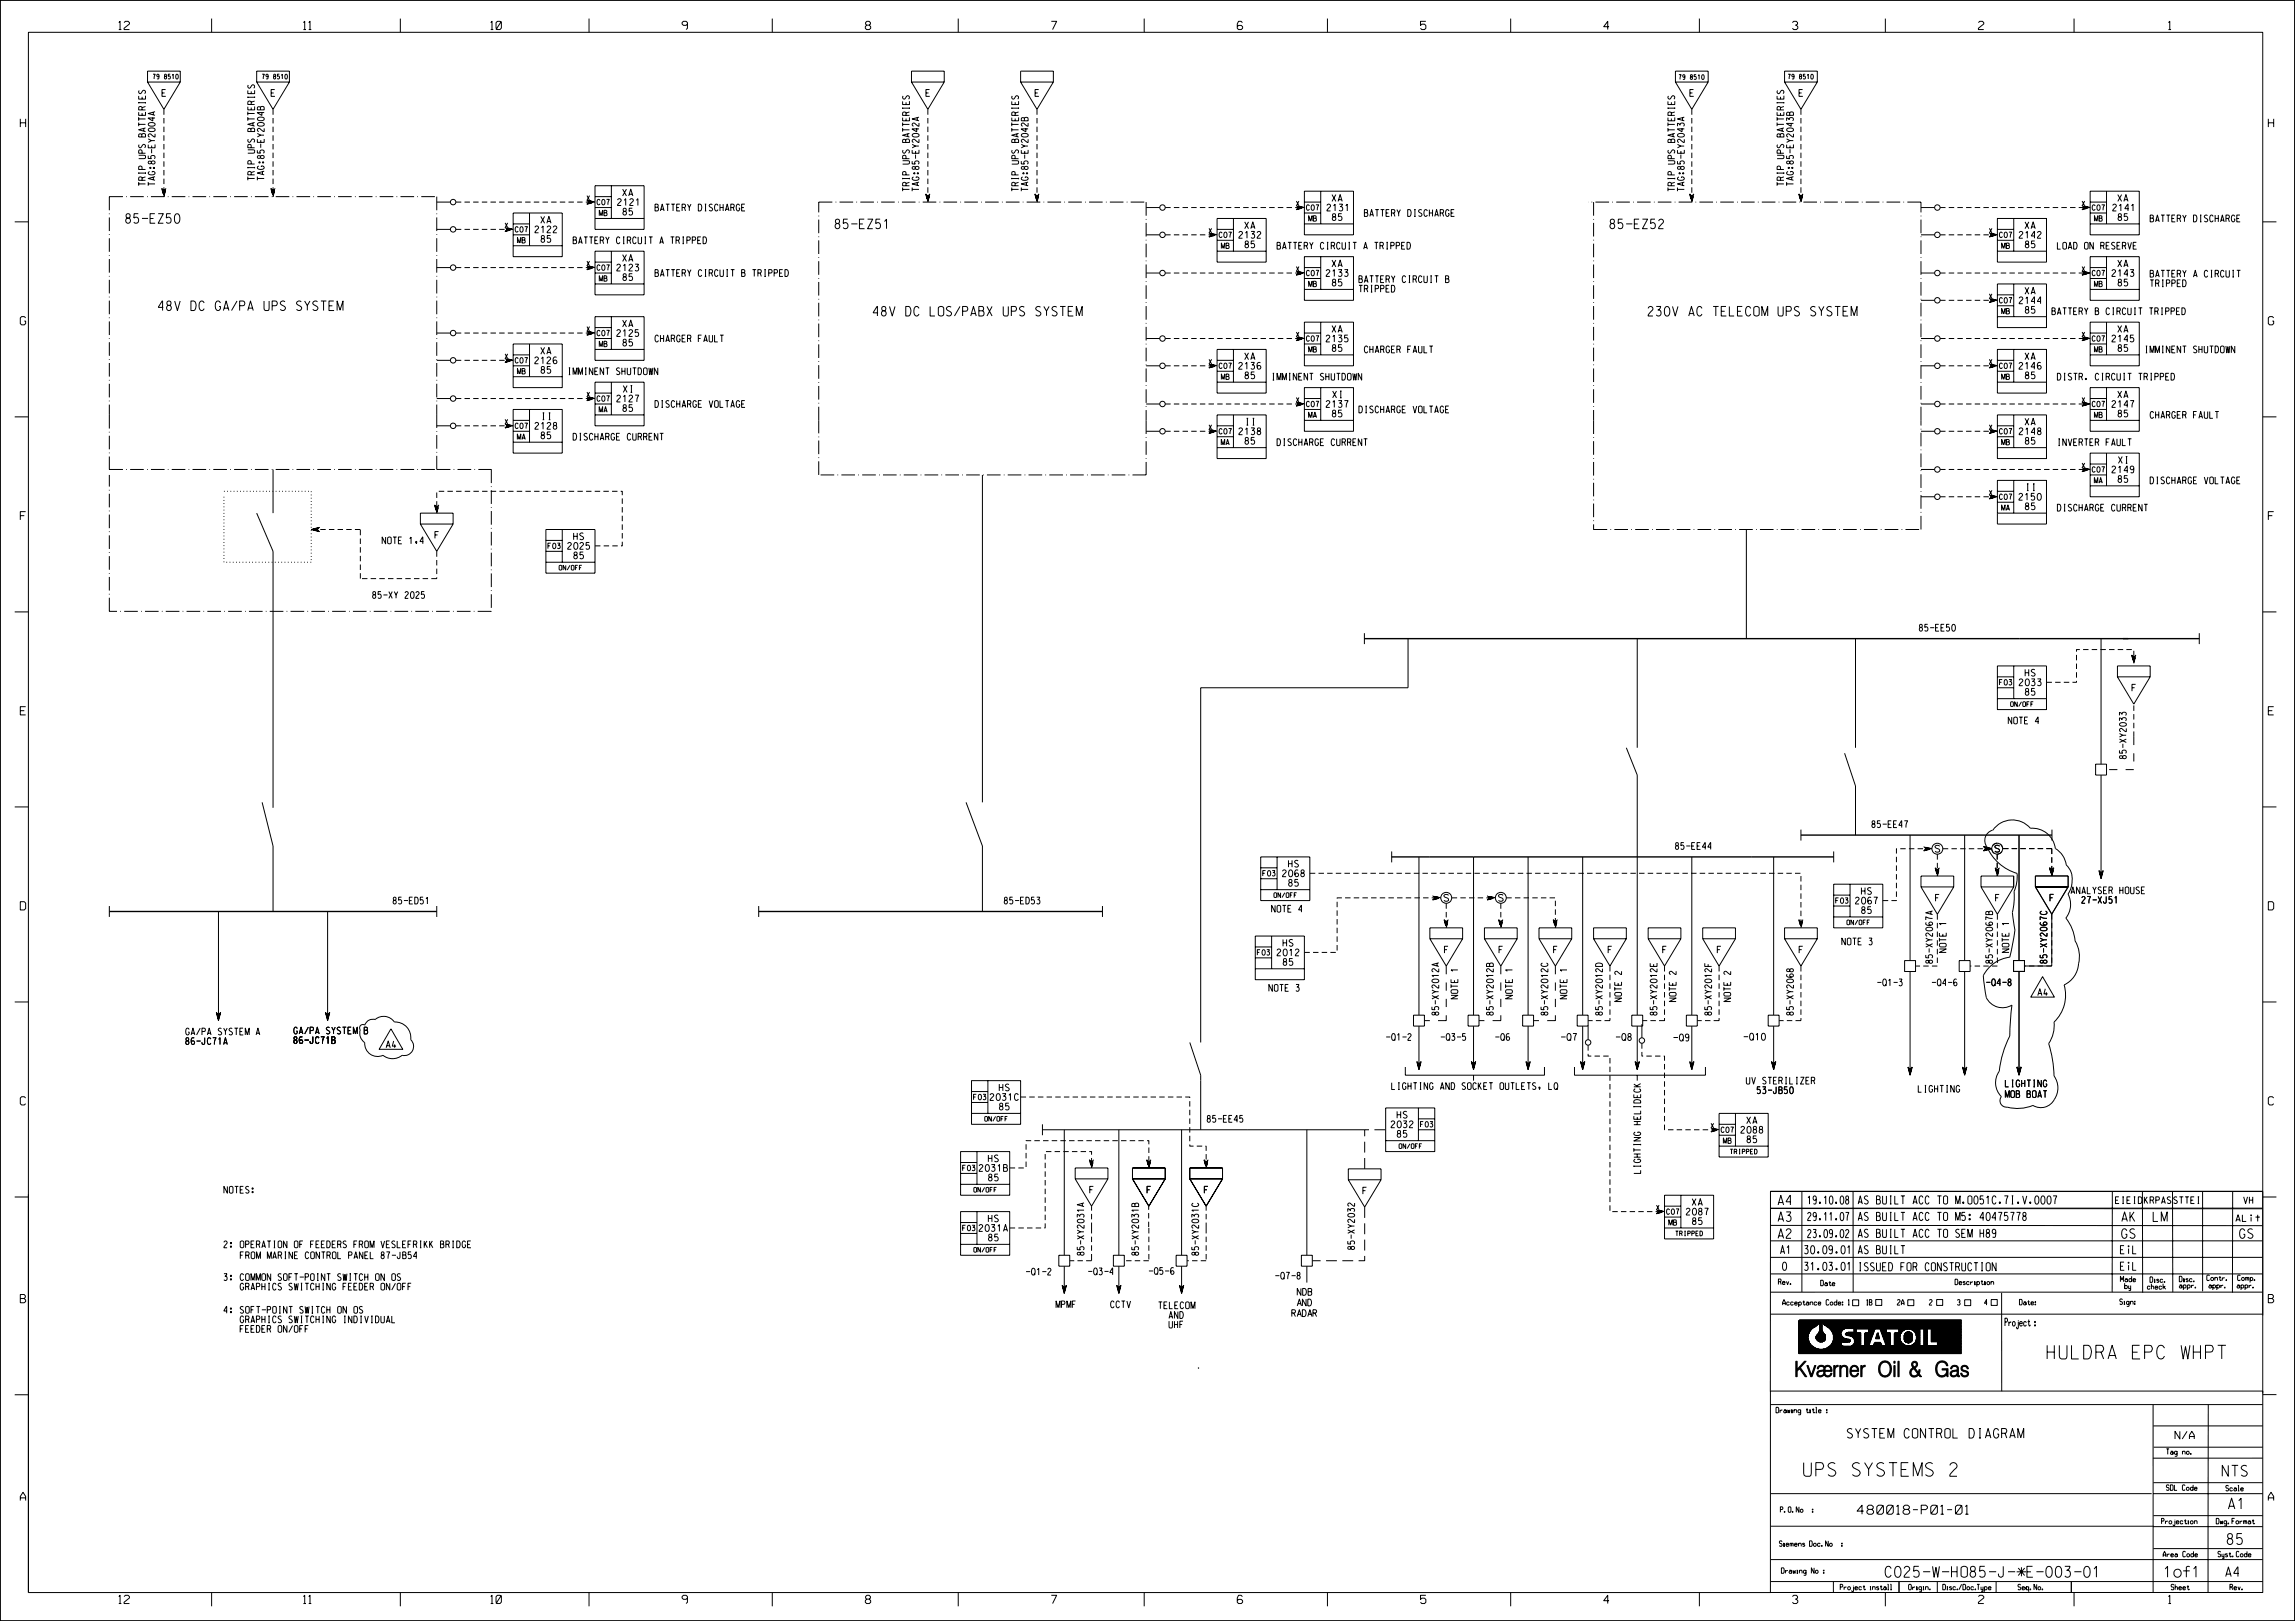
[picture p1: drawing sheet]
<svg xmlns="http://www.w3.org/2000/svg" width="841mm" height="594mm" viewBox="0 0 841 594" stroke-linecap="round" stroke-linejoin="round" font-family="sans-serif">
<defs><g id="words">
<g font-size="5">
<text x="750.2" y="498">HULDRA EPC WHPT</text>
<text x="661" y="541">UPS SYSTEMS 2</text>
</g>
<g font-size="4">
<text x="814.3" y="541">NTS</text>
<text x="816.6" y="553">A1</text>
<text x="816.2" y="566">85</text>
<text x="690.8" y="578">C025-W-HO85-J-*E-003-01</text>
<text x="793.1" y="578">1of1</text>
</g>
<g font-size="3.5">
<text x="46.1" y="81.8">85-EZ50</text>
<text x="306" y="83.8">85-EZ51</text>
<text x="590" y="83.8">85-EZ52</text>
<text x="58.1" y="113.8">48V DC GA/PA UPS SYSTEM</text>
<text x="320" y="115.8">48V DC LOS/PABX UPS SYSTEM</text>
<text x="604" y="115.8">230V AC TELECOM UPS SYSTEM</text>
<text x="651.6" y="441.5">A4</text>
<text x="651.6" y="447.6">A3</text>
<text x="777.6" y="447.6">AK</text>
<text x="789" y="447.6">LM</text>
<text x="651.6" y="453.8">A2</text>
<text x="777.5" y="453.8">GS</text>
<text x="820.7" y="453.8">GS</text>
<text x="676.9" y="527">SYSTEM CONTROL DIAGRAM</text>
<text x="815.6" y="577.7">A4</text>
</g>
<text font-size="3.3" x="680.5" y="554.9">480018-P01-01</text>
<g font-size="3">
<text x="43.5" y="10.8">12</text>
<text x="111.2" y="10.8">11</text>
<text x="179.8" y="10.8">10</text>
<text x="250" y="10.8">9</text>
<text x="317.1" y="10.8">8</text>
<text x="385.2" y="10.8">7</text>
<text x="453.4" y="10.8">6</text>
<text x="520.5" y="10.8">5</text>
<text x="587.7" y="10.8">4</text>
<text x="656.8" y="10.8">3</text>
<text x="725" y="10.8">2</text>
<text x="794.6" y="10.8">1</text>
<text x="7.4" y="46.6">H</text>
<text x="831.2" y="46.6">H</text>
<text x="7.4" y="119">G</text>
<text x="831.2" y="119">G</text>
<text x="7.4" y="190.5">F</text>
<text x="831.2" y="190.5">F</text>
<text x="7.4" y="262">E</text>
<text x="831.2" y="262">E</text>
<text x="7.4" y="333.4">D</text>
<text x="831.2" y="333.4">D</text>
<text x="7.4" y="404.9">C</text>
<text x="831.2" y="404.9">C</text>
<text x="662.4" y="441.2">19.10.08</text>
<text x="680.9" y="441.2">AS BUILT ACC TO M.O051C.7I.V.0007</text>
<text x="662.4" y="447.3">29.11.07</text>
<text x="680.9" y="447.3">AS BUILT ACC TO M5: 40475778</text>
<text x="662.4" y="453.5">23.09.02</text>
<text x="680.9" y="453.4">AS BUILT ACC TO SEM H89</text>
<text x="652.5" y="459.4">A1</text>
<text x="661.3" y="459.4">30.09.01</text>
<text x="680.9" y="459.4">AS BUILT</text>
<text x="777" y="459.4">EiL</text>
<text x="653.2" y="465.5">0</text>
<text x="661.3" y="465.5">31.03.01</text>
<text x="680.9" y="465.7">ISSUED FOR CONSTRUCTION</text>
<text x="777" y="465.5">EiL</text>
<text x="7.4" y="477.4">B</text>
<text x="831.2" y="477.4">B</text>
<text x="7.4" y="549.9">A</text>
<text x="831.2" y="549.9">A</text>
<text x="43.5" y="587.6">12</text>
<text x="111.2" y="587.6">11</text>
<text x="179.8" y="587.6">10</text>
<text x="250" y="587.6">9</text>
<text x="317.1" y="587.6">8</text>
<text x="385.2" y="587.6">7</text>
<text x="453.4" y="587.6">6</text>
<text x="520.5" y="587.6">5</text>
<text x="587.7" y="587.6">4</text>
<text x="656.8" y="587.6">3</text>
<text x="725" y="587.6">2</text>
<text x="794.6" y="587.6">1</text>
</g>
<text font-size="2.9" x="734.7" y="485.9">Project :</text>
<text font-size="2.8" x="797" y="527.3">N/A</text>
<g font-size="2.6">
<text x="572.1" y="381.3">-Q7</text>
<text x="592.2" y="381.3">-Q8</text>
<text x="613.3" y="381.5">-Q9</text>
<text x="639" y="381.2">-Q10</text>
</g>
<g font-size="2.5">
<text x="59.4" y="35.3">E</text>
<text x="99.4" y="35.3">E</text>
<text x="339.3" y="35.3">E</text>
<text x="379.3" y="35.3">E</text>
<text x="619.3" y="35.3">E</text>
<text x="659.3" y="35.3">E</text>
<text x="228.2" y="71.8">XA</text>
<text x="226.3" y="75.3">2121</text>
<text x="240" y="77.3">BATTERY DISCHARGE</text>
<text x="486.3" y="77.3">2131</text>
<text x="488.1" y="73.8">XA</text>
<text x="774.2" y="77.3">2141</text>
<text x="776.1" y="73.8">XA</text>
<text x="198.2" y="81.8">XA</text>
<text x="228.3" y="78.8">85</text>
<text x="456.1" y="83.8">XA</text>
<text x="488.2" y="80.8">85</text>
<text x="500" y="79.3">BATTERY DISCHARGE</text>
<text x="742.1" y="83.8">XA</text>
<text x="776.2" y="80.8">85</text>
<text x="787.9" y="81.3">BATTERY DISCHARGE</text>
<text x="196" y="85.3">2122</text>
<text x="198.3" y="88.8">85</text>
<text x="210" y="89.3">BATTERY CIRCUIT A TRIPPED</text>
<text x="454" y="87.3">2132</text>
<text x="739.9" y="87.3">2142</text>
<text x="228.2" y="95.8">XA</text>
<text x="456.2" y="90.8">85</text>
<text x="468" y="91.3">BATTERY CIRCUIT A TRIPPED</text>
<text x="742.2" y="90.8">85</text>
<text x="753.9" y="91.3">LOAD ON RESERVE</text>
<text x="226" y="99.3">2123</text>
<text x="240" y="101.3">BATTERY CIRCUIT B TRIPPED</text>
<text x="486" y="101.3">2133</text>
<text x="488.1" y="97.8">XA</text>
<text x="773.9" y="101.3">2143</text>
<text x="776.1" y="97.8">XA</text>
<text x="787.9" y="101.5">BATTERY A CIRCUIT</text>
<text x="228.3" y="102.8">85</text>
<text x="488.2" y="104.8">85</text>
<text x="498" y="103.5">BATTERY CIRCUIT B</text>
<text x="498" y="107">TRIPPED</text>
<text x="742.1" y="107.8">XA</text>
<text x="776.2" y="104.8">85</text>
<text x="787.9" y="105">TRIPPED</text>
<text x="739.9" y="111.3">2144</text>
<text x="228.2" y="119.8">XA</text>
<text x="742.2" y="114.8">85</text>
<text x="751.9" y="115.3">BATTERY B CIRCUIT TRIPPED</text>
<text x="226" y="123.3">2125</text>
<text x="240" y="125.3">CHARGER FAULT</text>
<text x="486" y="125.3">2135</text>
<text x="488.1" y="121.8">XA</text>
<text x="773.9" y="125.3">2145</text>
<text x="776.1" y="121.8">XA</text>
<text x="198.2" y="129.8">XA</text>
<text x="228.3" y="126.8">85</text>
<text x="456.1" y="131.8">XA</text>
<text x="488.2" y="128.8">85</text>
<text x="500" y="129.3">CHARGER FAULT</text>
<text x="742.1" y="131.8">XA</text>
<text x="776.2" y="128.8">85</text>
<text x="785.9" y="129.3">IMMINENT SHUTDOWN</text>
<text x="196" y="133.3">2126</text>
<text x="198.3" y="136.8">85</text>
<text x="208" y="137.3">IMMINENT SHUTDOWN</text>
<text x="453.9" y="135.3">2136</text>
<text x="739.9" y="135.3">2146</text>
<text x="228.4" y="143.8">XI</text>
<text x="456.2" y="138.8">85</text>
<text x="466" y="139.3">IMMINENT SHUTDOWN</text>
<text x="742.2" y="138.8">85</text>
<text x="753.9" y="139.3">DISTR. CIRCUIT TRIPPED</text>
<text x="226" y="147.3">2127</text>
<text x="240" y="149.3">DISCHARGE VOLTAGE</text>
<text x="486" y="149.3">2137</text>
<text x="488.4" y="145.8">XI</text>
<text x="773.9" y="149.3">2147</text>
<text x="776.1" y="145.8">XA</text>
<text x="198.4" y="153.8">II</text>
<text x="228.3" y="150.8">85</text>
<text x="456.4" y="155.8">II</text>
<text x="488.2" y="152.8">85</text>
<text x="498" y="151.3">DISCHARGE VOLTAGE</text>
<text x="742.1" y="155.8">XA</text>
<text x="776.2" y="152.8">85</text>
<text x="787.9" y="153.3">CHARGER FAULT</text>
<text x="196" y="157.3">2128</text>
<text x="198.3" y="160.8">85</text>
<text x="210" y="161.3">DISCHARGE CURRENT</text>
<text x="454" y="159.3">2138</text>
<text x="739.9" y="159.3">2148</text>
<text x="456.2" y="162.8">85</text>
<text x="468" y="163.3">DISCHARGE CURRENT</text>
<text x="742.2" y="162.8">85</text>
<text x="753.9" y="163.3">INVERTER FAULT</text>
<text x="773.9" y="173.3">2149</text>
<text x="776.3" y="169.8">XI</text>
<text x="742.3" y="179.8">II</text>
<text x="776.2" y="176.8">85</text>
<text x="787.9" y="177.3">DISCHARGE VOLTAGE</text>
<text x="739.8" y="183.3">2150</text>
<text x="742.2" y="186.8">85</text>
<text x="753.9" y="187.3">DISCHARGE CURRENT</text>
<text x="159.4" y="197.3">F</text>
<text x="210.2" y="197.8">HS</text>
<text x="140" y="199.3">NOTE 1,4</text>
<text x="208" y="201.3">2025</text>
<text x="210.3" y="204.8">85</text>
<text x="136.5" y="219.3">85-XY 2025</text>
<text x="703.3" y="231.3">85-EE50</text>
<text x="739.9" y="251.3">2033</text>
<text x="742.1" y="247.8">HS</text>
<text x="742.2" y="254.8">85</text>
<text x="781.3" y="253.3">F</text>
<text x="735.9" y="265.3">NOTE 4</text>
<text x="685.9" y="303.3">85-EE47</text>
<text x="614" y="311.3">85-EE44</text>
<text x="472.2" y="317.8">HS</text>
<text x="709.1" y="312.3">S</text>
<text x="731" y="312.2">S</text>
<text x="470" y="321.3">2068</text>
<text x="472.2" y="324.8">85</text>
<text x="682.1" y="327.8">HS</text>
<text x="758.9" y="327.5">ANALYSER HOUSE</text>
<text x="144" y="331.3">85-ED51</text>
<text x="368" y="331.3">85-ED53</text>
<text x="466" y="334.3">NOTE 4</text>
<text x="529.1" y="330.3">S</text>
<text x="549.1" y="330.3">S</text>
<text x="679.9" y="331.3">2067</text>
<text x="682.2" y="334.8">85</text>
<text x="709.3" y="330.3">F</text>
<text x="731.3" y="330.3">F</text>
<text x="751.2" y="330.2">F</text>
<text x="761.2" y="331">27-XJ51</text>
<text x="470.2" y="346.8">HS</text>
<text x="674.9" y="346.3">NOTE 3</text>
<text x="468" y="350.3">2012</text>
<text x="470.2" y="353.8">85</text>
<text x="529.3" y="349.3">F</text>
<text x="549.3" y="349.3">F</text>
<text x="569.3" y="349.3">F</text>
<text x="589.3" y="349.3">F</text>
<text x="609.3" y="349.3">F</text>
<text x="629.3" y="349.3">F</text>
<text x="659.3" y="349.3">F</text>
<text x="465" y="363.3">NOTE 3</text>
<text x="687.9" y="361.3">-Q1-3</text>
<text x="707.9" y="361.3">-Q4-6</text>
<text x="727.9" y="361.2">-Q4-8</text>
<text x="746.6" y="364.8">A4</text>
<text x="68.1" y="379.2">GA/PA SYSTEM A</text>
<text x="68.1" y="382.7">86-JC71A</text>
<text x="107.7" y="378.9">GA/PA SYSTEM B</text>
<text x="107.7" y="382.4">86-JC71B</text>
<text x="141.4" y="384">A4</text>
<text x="508" y="381.2">-Q1-2</text>
<text x="528" y="381.2">-Q3-5</text>
<text x="548" y="381.2">-Q6</text>
<text x="366.2" y="399.7">HS</text>
<text x="510" y="399.2">LIGHTING AND SOCKET OUTLETS, LQ</text>
<text x="640" y="397.2">UV STERILIZER</text>
<text x="642.3" y="400.7">53-JB50</text>
<text x="702.9" y="400.2">LIGHTING</text>
<text x="734.9" y="398.3">LIGHTING</text>
<text x="362.8" y="403.2">2031C</text>
<text x="366.2" y="406.7">85</text>
<text x="734.9" y="402.2">MOB BOAT</text>
<text x="442.4" y="411.2">85-EE45</text>
<text x="509.8" y="413.2">2032</text>
<text x="512" y="409.7">HS</text>
<text x="640.1" y="411.7">XA</text>
<text x="512" y="416.7">85</text>
<text x="638" y="415.2">2088</text>
<text x="640.2" y="418.7">85</text>
<text x="362.2" y="425.7">HS</text>
<text x="358.8" y="429.2">2031B</text>
<text x="82.1" y="437.2">NOTES:</text>
<text x="362.2" y="432.7">85</text>
<text x="399.3" y="437.2">F</text>
<text x="420.3" y="437.2">F</text>
<text x="441.3" y="437.2">F</text>
<text x="499.4" y="437.6">F</text>
<text x="620.1" y="441.7">XA</text>
<text x="775.2" y="441">EIEIDKRPASSTTEI</text>
<text x="822.2" y="441">VH</text>
<text x="362.2" y="447.7">HS</text>
<text x="618" y="445.2">2087</text>
<text x="620.2" y="448.7">85</text>
<text x="358.8" y="451.2">2031A</text>
<text x="362.2" y="454.7">85</text>
<text x="82.1" y="457.2">2: OPERATION OF FEEDERS FROM VESLEFRIKK BRIDGE</text>
<text x="88.1" y="461.2">FROM MARINE CONTROL PANEL 87-JB54</text>
<text x="376" y="467.2">-Q1-2</text>
<text x="398.8" y="467.2">-Q3-4</text>
<text x="421" y="467">-Q5-6</text>
<text x="82.1" y="469.2">3: COMMON SOFT-POINT SWITCH ON OS</text>
<text x="84.7" y="472.7">GRAPHICS SWITCHING FEEDER ON/OFF</text>
<text x="467.3" y="468.7">-Q7-8</text>
<text x="387" y="479.2">MPMF</text>
<text x="407" y="479.2">CCTV</text>
<text x="424.5" y="479.6">TELECOM</text>
<text x="474.2" y="478.5">AND</text>
<text x="474.3" y="474.6">NDB</text>
<text x="82.1" y="481.2">4: SOFT-POINT SWITCH ON OS</text>
<text x="84.8" y="484.7">GRAPHICS SWITCHING INDIVIDUAL</text>
<text x="427.2" y="483.1">AND</text>
<text x="473.4" y="482.4">RADAR</text>
<text x="84.9" y="488.2">FEEDER ON/OFF</text>
<text x="427.3" y="486.6">UHF</text>
</g>
<text font-size="2.4" x="819.3" y="447.6">ALit</text>
<g font-size="2">
<text x="56.8" y="68.1" transform="rotate(-90 56.8 68.1)">TAG:85-</text>
<text x="96.8" y="66.1" transform="rotate(-90 96.8 66.1)">TAG:85-</text>
<text x="336.8" y="70.1" transform="rotate(-90 336.8 70.1)">TAG:85-</text>
<text x="376.8" y="70.1" transform="rotate(-90 376.8 70.1)">TAG:85-</text>
<text x="617.2" y="70.1" transform="rotate(-90 617.2 70.1)">TAG:85-</text>
<text x="218.8" y="75.1">C07</text>
<text x="478.7" y="77.1">C07</text>
<text x="766.7" y="77.1">C07</text>
<text x="219.6" y="79.1">MB</text>
<text x="479.6" y="81.1">MB</text>
<text x="767.5" y="81.1">MB</text>
<text x="188.8" y="85.1">C07</text>
<text x="189.6" y="89.1">MB</text>
<text x="446.7" y="87.1">C07</text>
<text x="732.7" y="87.1">C07</text>
<text x="447.6" y="91.1">MB</text>
<text x="733.5" y="91.1">MB</text>
<text x="218.8" y="99.1">C07</text>
<text x="478.7" y="101">C07</text>
<text x="766.7" y="101">C07</text>
<text x="219.6" y="103">MB</text>
<text x="479.6" y="105">MB</text>
<text x="767.5" y="105">MB</text>
<text x="732.7" y="111">C07</text>
<text x="733.5" y="115">MB</text>
<text x="218.8" y="123">C07</text>
<text x="478.7" y="125">C07</text>
<text x="766.7" y="125">C07</text>
<text x="219.6" y="127">MB</text>
<text x="479.6" y="129">MB</text>
<text x="767.5" y="129">MB</text>
<text x="188.8" y="133">C07</text>
<text x="189.6" y="137">MB</text>
<text x="446.7" y="135">C07</text>
<text x="732.7" y="135">C07</text>
<text x="447.6" y="139">MB</text>
<text x="733.5" y="139">MB</text>
<text x="218.8" y="147">C07</text>
<text x="478.7" y="149">C07</text>
<text x="766.7" y="149">C07</text>
<text x="219.6" y="151">MA</text>
<text x="479.5" y="153">MA</text>
<text x="767.5" y="153">MB</text>
<text x="188.8" y="157">C07</text>
<text x="189.6" y="161">MA</text>
<text x="446.7" y="159">C07</text>
<text x="732.7" y="159">C07</text>
<text x="447.5" y="163">MA</text>
<text x="733.5" y="163">MB</text>
<text x="766.7" y="173">C07</text>
<text x="767.5" y="177">MA</text>
<text x="732.7" y="183">C07</text>
<text x="733.5" y="187">MA</text>
<text x="200.8" y="201">F03</text>
<text x="732.7" y="251">F03</text>
<text x="462.7" y="321">F03</text>
<text x="672.7" y="331">F03</text>
<text x="460.7" y="350">F03</text>
<text x="356.8" y="403">F03</text>
<text x="520.5" y="413">F03</text>
<text x="630.7" y="415">C07</text>
<text x="631.5" y="419">MB</text>
<text x="352.8" y="429">F03</text>
<text x="610.7" y="445">C07</text>
<text x="611.5" y="449">MB</text>
<text x="352.8" y="451">F03</text>
<text x="651.7" y="470.7">Rev.</text>
<text x="667.2" y="471.1">Date</text>
<text x="716.4" y="470.8">Description</text>
<text x="777" y="469.7">Made</text>
<text x="778.6" y="472.2">by</text>
<text x="786.9" y="472.4">check</text>
<text x="787.9" y="469.9">Disc.</text>
<text x="798.6" y="469.7">Disc.</text>
<text x="798.6" y="472">appr.</text>
<text x="808.7" y="469.2">Contr.</text>
<text x="809.4" y="472">appr.</text>
<text x="819.8" y="472">appr.</text>
<text x="820" y="469.2">Comp.</text>
<text x="653.3" y="478.2">Acceptance Code:</text>
<text x="683.6" y="478.2">1</text>
<text x="720" y="478.2">3</text>
<text x="727.8" y="478.2">4</text>
<text x="740" y="478.2">Date:</text>
<text x="776.8" y="478">Sign:</text>
<text x="650.8" y="517.7">Drawing title :</text>
<text x="793.9" y="532.9">Tag no.</text>
<text x="793.9" y="546.1">SDL Code</text>
<text x="815.7" y="546.3">Scale</text>
<text x="652.4" y="554.2">P. O. No</text>
<text x="792.1" y="558.4">Projection</text>
<text x="812.1" y="558.4">Dwg. Format</text>
<text x="652.1" y="566.6">Siemens Doc. No</text>
<text x="792.7" y="570.5">Area Code</text>
<text x="812.8" y="570.5">Syst. Code</text>
<text x="652.8" y="576.5">Drawing No :</text>
<text x="674.3" y="582.6">Project install</text>
<text x="699.4" y="582.6">Origin.</text>
<text x="711.9" y="582.6">Disc./Doc.Type</text>
<text x="739.5" y="582.6">Seq. No.</text>
<text x="795.6" y="582.6">Sheet</text>
<text x="817.2" y="582.6">Rev.</text>
</g>
<g font-size="1.7">
<text x="56.1" y="28.9">79 8510</text>
<text x="96.1" y="28.9">79 8510</text>
<text x="615.2" y="29.1">79 8510</text>
<text x="655.2" y="29">79 8510</text>
<text x="215.1" y="73.4">X</text>
<text x="475.1" y="75.4">X</text>
<text x="763" y="75.4">X</text>
<text x="185.1" y="83.4">X</text>
<text x="443.1" y="85.4">X</text>
<text x="729" y="85.4">X</text>
<text x="215.1" y="97.4">X</text>
<text x="475.1" y="99.4">X</text>
<text x="763" y="99.4">X</text>
<text x="729" y="109.4">X</text>
<text x="215.1" y="121.4">X</text>
<text x="475.1" y="123.4">X</text>
<text x="763" y="123.4">X</text>
<text x="185.1" y="131.4">X</text>
<text x="443.1" y="133.4">X</text>
<text x="729" y="133.4">X</text>
<text x="215.1" y="145.4">X</text>
<text x="475.1" y="147.4">X</text>
<text x="763" y="147.4">X</text>
<text x="185.1" y="155.4">X</text>
<text x="443.1" y="157.4">X</text>
<text x="729" y="157.4">X</text>
<text x="763" y="171.4">X</text>
<text x="729" y="181.4">X</text>
<text x="204.9" y="208.9">ON/OFF</text>
<text x="736.8" y="258.9">ON/OFF</text>
<text x="466.8" y="328.9">ON/OFF</text>
<text x="676.8" y="338.9">ON/OFF</text>
<text x="360.9" y="410.9">ON/OFF</text>
<text x="627" y="413.4">X</text>
<text x="512.7" y="420.9">ON/OFF</text>
<text x="634" y="422.9">TRIPPED</text>
<text x="356.9" y="436.9">ON/OFF</text>
<text x="607" y="443.4">X</text>
<text x="614" y="452.9">TRIPPED</text>
<text x="356.9" y="458.9">ON/OFF</text>
</g>
</g></defs>
<g fill="none" stroke="#000" stroke-width=".37">
<path d="M.1 .1h840.8v593.9h-840.8zM77.6 6.8v5M146.7 6.8v5M215.9 6.8v5M283 6.8v5M351.1 6.8v5M419.3 6.8v5M486.4 6.8v5M553.6 6.8v5M622.7 6.8v5M690.9 6.8v5M760 6.8v5"/>
<path d="M50.8 37.4v.5M50.8 37.6h2.5M51 33.2l-.2 .6 .6 .5 1.2-1.2a.68 .68 0 0 1 .7 .4 .68 .68 0 0 1-.3 .8M52.1 39.4l-.6-.4-.6 .2-.1 1.1h2.5M52.1 39.4v.9M52.1 35.5v.8M53.3 35.1v1.2h-2.5v-1.2M53.3 37.4v.5M53.3 39l-1.2 .4M54.1 30.1l6 10 6-10M54.1 30.1v-4h12v4M54.1 30.1h12"/>
<path d="M90.8 35.4v.5M90.8 35.6h2.5M91 31.2l-.2 .6 .6 .5 1.2-1.2a.68 .68 0 0 1 .7 .4 .68 .68 0 0 1-.3 .8M92 37.4l-.5-.4-.6 .2-.1 1.1h2.5M92 37.4v.9M92.1 33.5v.8M92.1 39.4v.9M93.3 39v1.3h-2.5v-1.2M93.3 33.1v1.2h-2.5v-1.2M93.3 35.4v.5M93.3 37l-1.3 .4M94.1 30.1h12"/>
<path d="M94.1 30.1v-4h12v4M94.1 30.1l6 10 6-10M94.5 39.2l.4-.1a.63 .63 0 0 0 1.1-.1l.8 .4v.9h-2.5zM95.4 39.4v.9M330.8 39.4v.5M330.8 39.6h2.5M331 35.2l-.2 .6 .5 .5 .4-.1 .5-1a.62 .62 0 0 1 1 .3l-.3 .8M332 37.5v.8M333.3 37.1v1.2h-2.5v-1.2M333.3 39.4v.5M334 30.1h12M334 30.1v-4h12v4"/>
<path d="M334 30.1l6 10 6-10M370.8 39.6h2.5M370.8 39.4v.5M371 35.2l-.2 .6 .5 .5 .4-.1 .5-1a.62 .62 0 0 1 1 .3l-.3 .8M372 37.5v.8M373.3 37.1v1.2h-2.5v-1.2M373.3 39.4v.5M374 30.1v-4h12v4M374 30.1h12M374 30.1l6 10 6-10M611.2 39.6h2.5M611.2 39.4v.5"/>
<path d="M611.4 35.2l-.2 .6 .6 .5 1.2-1.2a.68 .68 0 0 1 .7 .4 .68 .68 0 0 1-.3 .8M612.5 37.5v.8M613.7 37.1v1.2h-2.5v-1.2M613.7 39.4v.5M614 30.1v-4h12v4M614 30.1h12M614 30.1l6 10 6-10M651.2 37.6h2.5M651.2 37.4v.5M651.4 33.2l-.2 .6 .6 .5 1.2-1.2a.68 .68 0 0 1 .7 .4 .68 .68 0 0 1-.3 .8M652.4 39.4l-.5-.4-.6 .2-.1 1.1h2.5M652.4 39.4v.9"/>
<path d="M652.5 35.5v.8M653.7 35.1v1.2h-2.5v-1.2M653.7 37.4v.5M653.7 39l-1.3 .4M654 30.1v-4h12v4M654 30.1h12M654 30.1l6 10 6-10M50.8 56.9h2l.5 .2-.2 1h-2.3M50.8 42.9v1.3M50.8 44.9v1.3M50.8 45.6h2.5M50.8 43.6h2.5"/>
<path d="M51 53l-.2 .7 .6 .5 1.2-1.3a.68 .68 0 0 1 .7 .5 .68 .68 0 0 1-.3 .8M51 49.1l.4-.1a.63 .63 0 0 0 1.1-.1l.8 .4v.9h-2.5zM52 49.3v.9M52.1 56.2l-.1-1.1h-1.1l-.1 1.1h2.5M52.1 41.4v.9M52.7 47.1v.9M53.3 46.9l-2.5 .7 2.5 .6M53.3 41v1.3h-2.5v-1.2M54.3 57.1v1h1.2l-.3-.4a.72 .72 0 0 1 1-.7 .72 .72 0 0 1 .3 1.1M54.3 50.9l1.2 .6-1.2 .7M54.4 47.2l1-.3a1.1 1.1 0 0 1 1.4 .8 1.5 1.5 0 0 1-2.5-.2zM54.4 45.2l1-.3a1.1 1.1 0 0 1 1.4 .8 1.5 1.5 0 0 1-2.5-.2z"/>
<path d="M55.5 59.5a.65 .65 0 0 1 .9-.5 .65 .65 0 0 1 .1 1h-.7l-.3-.4M55.5 51.5h1.3M55.6 53.3v.9M56 43.1v1.1l-1.7-.9 2.5-.1M56.2 41.1v1M56.8 52.9v1.3h-2.5v-1.2M56.8 49v1.2l-1.6-1.1a.6 .6 0 0 0-.8 .3 .6 .6 0 0 0 .4 .8M56.8 40.9l-2.5 .7 2.5 .7M90.8 54.9h2l.5 .2-.2 1h-2.3M90.8 43.6h2.5M90.8 40.9v1.3M90.8 42.9v1.3"/>
<path d="M90.8 41.6h2.5M91 51l-.2 .7 .6 .5 1.2-1.3a.68 .68 0 0 1 .7 .5 .68 .68 0 0 1-.3 .8M91 47.1l.4-.1a.63 .63 0 0 0 1.1-.1l.8 .4v.9h-2.5zM92 47.3v.9M92 54.2v-1.1h-1.1l-.1 1.1h2.5M92.7 45.1v.9M93.3 44.9l-2.5 .7 2.5 .6M94.3 55.1v1h1.1l-.2-.4a.72 .72 0 0 1 1-.7 .72 .72 0 0 1 .3 1.1M94.3 48.9l1.2 .6-1.2 .7M94.4 45.2l1-.3a1.1 1.1 0 0 1 1.4 .8 1.5 1.5 0 0 1-2.5-.2zM94.4 43.2l1-.3a1.1 1.1 0 0 1 1.4 .8 1.5 1.5 0 0 1-2.5-.2zM95.4 57.5a.65 .65 0 0 1 1-.5 .65 .65 0 0 1 .1 1h-.7l-.4-.4"/>
<path d="M95.5 49.5h1.2M95.6 51.3v.9M96 41.1v1.1l-1.7-.9 2.5-.1M96.8 50.9v1.3h-2.5v-1.2M96.8 47v1.2l-1.6-1.1a.6 .6 0 0 0-.9 .3 .6 .6 0 0 0 .5 .8M330.8 58.9h2l.5 .2-.2 1h-2.3M330.8 44.9v1.3M330.8 46.9v1.3M330.8 47.6h2.5M330.8 45.6h2.5M331 55l-.2 .7 .6 .5 1.1-1.3a.68 .68 0 0 1 .8 .5 .68 .68 0 0 1-.4 .8M331 51.1l.4-.1a.63 .63 0 0 0 1-.1l.9 .4v.9h-2.5z"/>
<path d="M331.9 51.3v.9M332 58.2l-.1-1.1h-1l-.1 1.1h2.5M332 41.4l-.5-.4-.6 .2-.1 1.1h2.5M332 41.4v.9M332 43.4v.9M332.6 49.1v.9M333.3 48.9l-2.5 .7 2.5 .6M333.3 43v1.3h-2.5v-1.2M333.3 41l-1.3 .4M334.3 59v1.1h1.1l-.2-.4a.72 .72 0 0 1 .9-.7 .72 .72 0 0 1 .3 1.1M334.3 52.9l1.2 .6-1.2 .7M334.4 49.2l.9-.3a1.1 1.1 0 0 1 1.5 .7 1.5 1.5 0 0 1-2.5-.1z"/>
<path d="M335.4 53.5h1.3M335.5 55.3v.9M335.9 47.1v1.1l-1.6-.9 2.5-.1M336.1 43.1v1M336.8 54.9v1.3h-2.5v-1.2M336.8 51v1.2l-1.6-1.1a.6 .6 0 0 0-.9 .3 .6 .6 0 0 0 .5 .8M336.8 45.1v1.1l-1.6-1a.6 .6 0 0 0-.9 .2 .6 .6 0 0 0 .5 .8M336.8 42.9l-2.5 .7 2.5 .7M370.8 58.9h1.9l.6 .2-.2 1h-2.3M370.8 47.6h2.5M370.8 45.6h2.5M370.8 44.9v1.3"/>
<path d="M370.8 46.9v1.3M371 55l-.2 .7 .6 .5 1.1-1.3a.68 .68 0 0 1 .7 .5 .68 .68 0 0 1-.3 .8M371 51.1l.4-.1a.63 .63 0 0 0 1-.1l.9 .4v.9h-2.5zM371.9 51.3v.9M372 58.2l-.1-1.1h-1l-.1 1.1h2.5M372 41.4l-.5-.4-.6 .2-.1 1.1h2.5M372 41.4v.9M372 43.4v.9M372.6 49.1v.9M373.3 48.9l-2.5 .7 2.5 .6M373.3 43v1.3h-2.5v-1.2M373.3 41l-1.3 .4"/>
<path d="M374.3 59v1.1h1.1l-.2-.4a.72 .72 0 0 1 .9-.7 .72 .72 0 0 1 .3 1.1M374.3 52.9l1.2 .6-1.2 .7M374.4 49.2l.9-.3a1.1 1.1 0 0 1 1.5 .7 1.5 1.5 0 0 1-2.5-.1zM374.5 43.2l.4-.1a.63 .63 0 0 0 1-.1l.9 .4v.9h-2.5zM375.4 43.4v.9M375.4 53.5h1.3M375.5 55.3v.9M375.9 47.1v1.1l-1.6-.9 2.5-.1M376.8 54.9v1.3h-2.5v-1.2M376.8 51v1.2l-1.6-1.1a.6 .6 0 0 0-.9 .3 .6 .6 0 0 0 .5 .8M376.8 45.1v1.1l-1.6-1a.6 .6 0 0 0-.9 .2 .6 .6 0 0 0 .5 .8M611.2 58.9h2l.5 .2-.2 1h-2.3"/>
<path d="M611.2 47.6h2.5M611.2 45.6h2.5M611.2 44.9v1.3M611.2 46.9v1.3M611.4 55l-.2 .7 .6 .5 1.2-1.3a.68 .68 0 0 1 .7 .5 .68 .68 0 0 1-.3 .8M611.4 51.1l.4-.1a.63 .63 0 0 0 1.1-.1l.8 .4v.9h-2.5zM612.4 51.3v.9M612.5 58.2l-.1-1.1h-1.1l-.1 1.1h2.5M612.5 41.4l-.6-.4-.6 .2-.1 1.1h2.5M612.5 41.4v.9M612.5 43.4v.9M613.1 49.1v.9"/>
<path d="M613.7 48.9l-2.5 .7 2.5 .6M613.7 43v1.3h-2.5v-1.2M613.7 41l-1.2 .4M614.7 59v1.1h1.2l-.3-.4a.72 .72 0 0 1 1-.7 .72 .72 0 0 1 .3 1.1M614.7 52.9l1.2 .6-1.2 .7M614.7 46.2v-1l.9 .6a.72 .72 0 0 1 1-.7 .72 .72 0 0 1 .3 1.1M614.8 49.2l1-.3a1.1 1.1 0 0 1 1.4 .8 1.5 1.5 0 0 1-2.5-.2zM615.9 53.5h1.3M616 55.3v.9M616.4 47.1v1.1l-1.7-.9 2.5-.1M616.6 43.1v1M617.2 54.9v1.3h-2.5v-1.2"/>
<path d="M617.2 51v1.2l-1.6-1.1a.6 .6 0 0 0-.8 .3 .6 .6 0 0 0 .4 .8M617.2 42.9l-2.5 .7 2.5 .7M651.2 56.9h2l.5 .2-.2 1h-2.3M651.2 45.6h2.5M651.2 43.6h2.5M651.2 42.9v1.3M651.2 44.9v1.3M651.4 53l-.2 .7 .6 .5 1.2-1.3a.68 .68 0 0 1 .7 .5 .68 .68 0 0 1-.3 .8M651.4 49.1l.4-.1a.63 .63 0 0 0 1.1-.1l.8 .4v.9h-2.5zM652.3 49.3v.9M652.4 56.2l-.1-1.1h-1l-.1 1.1h2.5M652.5 41.4v.9"/>
<path d="M653.1 47.1v.9M653.7 46.9l-2.5 .7 2.5 .6M653.7 41v1.3h-2.5v-1.2M654.7 57.1v1h1.1l-.2-.4a.72 .72 0 0 1 1-.7 .72 .72 0 0 1 .3 1.1M654.7 50.9l1.2 .6-1.2 .7M654.7 44.2v-1l.9 .6a.72 .72 0 0 1 1-.7 .72 .72 0 0 1 .3 1.1M654.8 47.2l1-.3a1.1 1.1 0 0 1 1.4 .8 1.5 1.5 0 0 1-2.5-.2zM654.9 41.2l.4-.1a.63 .63 0 0 0 1.1-.1l.8 .4v.9h-2.5zM655.8 59.5a.65 .65 0 0 1 1-.5 .65 .65 0 0 1 .1 1h-.7l-.4-.4M655.8 41.4v.9M655.9 51.5h1.2M655.9 54.7v1.5"/>
<path d="M656 53.3v.9M656.4 45.1v1.1l-1.7-.9 2.5-.1M657.2 52.9v1.3h-2.5v-1.2M657.2 49v1.2l-1.6-1.1a.6 .6 0 0 0-.9 .3 .6 .6 0 0 0 .5 .8M50.8 63.2v.5M50.8 66.7v1.4M50.8 67.4h2.5M50.8 63.4h2.5M52.1 65.2l-.6-.4-.6 .2-.1 1.1h2.5M52.1 62.1l-.1-1.1h-1.1l-.1 1.1h2.5M52.1 65.2v.9M53.3 64.8l-1.2 .4"/>
<path d="M53.3 63.2v.5M54.3 67.4h2.5M54.3 66.7v1.4M54.8 62.8l-.5 .5a1.41 1.41 0 0 0 2.5 0l-.5-.5h-.5v.4M56.2 64.9v1M56.8 64.7l-2.5 .7 2.5 .7M90.8 61.2v.5M90.8 64.7v1.4M90.8 65.4h2.5M90.8 61.4h2.5M92 63.2l-.5-.4-.6 .2-.1 1.1h2.5M92 60.1v-1.1h-1.1l-.1 1.1h2.5"/>
<path d="M92 63.2v.9M93.3 62.8l-1.3 .4M93.3 61.2v.5M94.3 65.4h2.5M94.3 64.7v1.4M94.8 60.8l-.5 .5a1.41 1.41 0 0 0 2.5 0l-.5-.5h-.5v.4M96.2 62.9v1M96.8 62.7l-2.5 .7 2.5 .7M160 74.1h5M188 78.1h18v16h-18zM194 78.1v12M218 68.1h18v16h-18z"/>
<path d="M218 76.1h6M218 72.1h6M224 68.1v12M330.8 65.4h2.5M330.8 65.2v.5M330.8 68.7v1.4M330.8 69.4h2.5M332 67.2l-.5-.4-.6 .2-.1 1.1h2.5M332 64.1l-.1-1.1h-1l-.1 1.1h2.5M332 67.2v.9M333.3 66.8l-1.3 .4M333.3 65.2v.5"/>
<path d="M334.3 69.4h2.5M334.3 68.7v1.4M334.8 64.8l-.5 .5a1.41 1.41 0 0 0 2.5 0l-.5-.5h-.6v.4M335.4 61.5a.65 .65 0 0 1 1-.5 .65 .65 0 0 1 0 1h-.7l-.3-.4M336.1 66.9v1M336.8 66.7l-2.5 .7 2.5 .7M370.8 65.4h2.5M370.8 69.4h2.5M370.8 65.2v.5M370.8 68.7v1.4M372 67.2l-.5-.4-.6 .2-.1 1.1h2.5M372 64.1l-.1-1.1h-1l-.1 1.1h2.5"/>
<path d="M372 67.2v.9M373.3 66.8l-1.3 .4M373.3 65.2v.5M374.3 69.4h2.5M374.3 68.7v1.4M374.8 64.8l-.5 .5a1.41 1.41 0 0 0 2.5 0l-.6-.5h-.5v.4M375.4 61.5a.65 .65 0 0 1 .9-.5 .65 .65 0 0 1 .1 1h-.7l-.3-.4M376.1 66.9v1M376.8 66.7l-2.5 .7 2.5 .7M420 76.1h5M478 74.1h6M478 70.1h18v16h-18z"/>
<path d="M478 78.1h6M484 70.1v12M611.2 65.4h2.5M611.2 69.4h2.5M611.2 65.2v.5M611.2 68.7v1.4M612.5 67.2l-.6-.4-.6 .2-.1 1.1h2.5M612.5 64.1l-.1-1.1h-1.1l-.1 1.1h2.5M612.5 67.2v.9M613.7 66.8l-1.2 .4M613.7 65.2v.5M614.7 69.4h2.5"/>
<path d="M614.7 68.7v1.4M615.2 64.8l-.5 .5a1.41 1.41 0 0 0 2.5 0l-.5-.5h-.5v.4M615.9 61.5a.65 .65 0 0 1 .9-.5 .65 .65 0 0 1 .1 1h-.7l-.3-.4M616.6 66.9v1M617.2 66.7l-2.5 .7 2.5 .7M651.2 67.4h2.5M651.2 63.4h2.5M651.2 63.2v.5M651.2 66.7v1.4M652.4 65.2l-.5-.4-.6 .2-.1 1.1h2.5M652.4 62.1l-.1-1.1h-1l-.1 1.1h2.5M652.4 65.2v.9"/>
<path d="M653.7 64.8l-1.3 .4M653.7 63.2v.5M654.7 67.4h2.5M654.7 66.7v1.4M655.2 62.8l-.5 .5a1.41 1.41 0 0 0 2.5 0l-.5-.5h-.5v.4M655.3 61.4l.3-.1 .1 .3-.3 .1zM655.4 61.5l.1 .1zM656.6 61.4l.3-.1 .1 .3-.3 .1zM656.6 64.9v1M656.7 61.5l.2 .1zM657.2 64.7l-2.5 .7 2.5 .7M703.9 76.1h5"/>
<path d="M765.9 74.1h6M765.9 70.1h18v16h-18zM765.9 78.1h6M771.9 70.1v12M5.4 81.3h5M160 98.1h5M160 84.1h5M188 86.1h6M188 82.1h6M188 90.1h18M218 92.1h18v15.9h-18zM218 80.1h18"/>
<path d="M218 96.1h6M224 92.1v11.9M420 86.1h5M446 84.1h6M446 80.1h18v16h-18zM446 92.1h18M446 88.1h6M452 80.1v12M478 98.1h6M478 82.1h18M478 94.1h18v15.9h-18zM484 94.1v11.9"/>
<path d="M703.9 86.1h5M731.9 84.1h6M731.9 80.1h18v16h-18zM731.9 92.1h18M731.9 88.1h6M737.9 80.1v12M765.9 98.1h6M765.9 82.1h18M765.9 94.1h18v15.9h-18zM771.9 94.1v11.9M829.2 81.3h5M218 116h18v16h-18z"/>
<path d="M218 100h6M218 104h18M224 116v12M420 100h5M478 118h18v16h-18zM478 102h6M478 106h18M484 118v12M703.9 100h5M703.9 110h5M731.9 104h18v16h-18zM731.9 108h6"/>
<path d="M731.9 116h18M731.9 112h6M737.9 104v12M765.9 118h18v16h-18zM765.9 102h6M765.9 106h18M771.9 118v12M160 132h5M160 122h5M188 126h18v16h-18zM188 134h6M188 130h6"/>
<path d="M188 138h18M194 126v12M218 124h6M218 120h6M218 128h18M420 134h5M420 124h5M446 132h6M446 128h18v16h-18zM446 136h6M452 128v12M478 122h6"/>
<path d="M478 130h18M478 126h6M703.9 134h5M703.9 124h5M731.9 132h6M731.9 128h18v16h-18zM731.9 136h6M737.9 128v12M765.9 122h6M765.9 130h18M765.9 126h6M5.4 152.8h5"/>
<path d="M160 156h5M160 146h5M188 150h18v16h-18zM188 158h6M188 154h6M194 150v12M218 140h18v16h-18zM218 148h6M218 144h6M218 152h18M224 140v12M420 158h5"/>
<path d="M420 148h5M446 156h6M446 152h18v16h-18zM446 140h18M452 152v12M478 146h6M478 142h18v16h-18zM478 154h18M478 150h6M484 142v12M703.9 158h5M703.9 148h5"/>
<path d="M731.9 156h6M731.9 152h18v16h-18zM731.9 140h18M737.9 152v12M765.9 146h6M765.9 142h18v16h-18zM765.9 154h18M765.9 150h6M771.9 142v12M829.2 152.8h5M100.1 172v16M188 162h18"/>
<path d="M360 174v120M446 160h6M446 164h18M703.9 172h5M731.9 176h18v16h-18zM731.9 160h6M731.9 164h18M737.9 176v12M765.9 166h18v16h-18zM765.9 174h6M765.9 170h6M765.9 178h18"/>
<path d="M771.9 166v12M94.1 188l6 14v94M114.1 194l3-.8-.8 .8 .8 .8zM114.5 194l2.2-.6-.6 .6 .6 .6zM114.9 194l1.4-.4-.4 .4 .4 .4zM115.3 194l.6-.2-.2 .2 .2 .2zM154 192v-4h12v4M154 192h12M154 192l6 10 6-10M200 194h18v16h-18zM200 198h6M206 194v12"/>
<path d="M640 194v40M703.9 182h5M731.9 184h6M731.9 180h6M731.9 188h18M200 202h6M200 206h18M5.4 224.2h5M500 232v4M516 234v18h-76v130M600 234v40M679.9 234v40"/>
<path d="M769.9 234v46M805.9 232v4M829.2 224.2h5M731.9 244h18v16h-18zM731.9 252h6M731.9 248h6M731.9 256h18M737.9 244v12M775.9 248l6 10 6-10M775.9 248v-4h12v4M775.9 248h12M596 274l4 10v88"/>
<path d="M675.9 276l4 12v18M776.7 274.9v1.1h1.1l-.2-.4a.72 .72 0 0 1 .9-.7 .72 .72 0 0 1 .4 1.1M776.7 268.8l1.2 .6-1.2 .7M776.7 264.1v-1.1l.9 .7a.72 .72 0 0 1 1-.7 .72 .72 0 0 1 .3 1.1M776.7 262.1v-1l.9 .6a.72 .72 0 0 1 1-.7 .72 .72 0 0 1 .3 1.1M776.7 270.8l2.5 1.3M776.8 265.1l.9-.3a1.1 1.1 0 0 1 1.5 .7 1.5 1.5 0 0 1-2.5-.1zM777.8 277.4a.65 .65 0 0 1 1-.5 .65 .65 0 0 1 .1 1h-.8l-.3-.4M777.9 269.4h1.2M777.9 272.6v1.4M779.2 266.9v1.2l-1.6-1.1a.6 .6 0 0 0-.9 .3 .6 .6 0 0 0 .5 .8M779.2 270.8l-2.5 1.3"/>
<path d="M5.4 295.7h5M96.1 294l4 16v24M354 294l6 16v24M767.9 280h4v4h-4zM769.9 284v38M829.2 295.7h5M462 318h6M462 314h18v16h-18zM468 314v12M510 312v4M520 314v58M540 314v58"/>
<path d="M560 314v58M580 314v58M620 314v58M650 314v58M660 304v4M672 312v4M699.9 306v46M719.9 306v46M726.9 310.2l3 .8-3 .8 .8-.8zM727.3 310.4l2.2 .6-2.2 .6 .6-.6zM727.7 310.6l1.4 .4-1.4 .4 .4-.4zM728.1 310.8l.6 .2-.6 .2 .2-.2z"/>
<path d="M730.2 304.2a3.9 3.9 0 0 0-2.1 6.2 17.5 17.5 0 0 0 11.1 9.6 13.3 13.3 0 0 1-1.1 6.7v3.4a20.2 20.2 0 0 0-.3 7.5 17.5 17.5 0 0 1-.4 9.2l-.9 4a12.6 12.6 0 0 0-9.7 6.7l.3 3.6a10.1 10.1 0 0 0 2 6.1 6.6 6.6 0 0 0 8.2 1.1l-.8 9.3a5.2 5.2 0 0 1-1 4.1 37 37 0 0 0-2.9 10.9 7.2 7.2 0 0 0 .8 9.2 2.38 2.38 0 0 0-.2 2.7 2.38 2.38 0 0 0 2.3 1.2 15 15 0 0 0 9.5-.6 5.8 5.8 0 0 0 8.5-3.4 7.4 7.4 0 0 0-.8-7.4l-.7-6.6-1.3-5.3a11.8 11.8 0 0 0 2-7.9 13.6 13.6 0 0 0 3.7-13.6 9.7 9.7 0 0 0 5.5-8.7 11.1 11.1 0 0 0-1.5-7.4 15.8 15.8 0 0 0-3.4-8.4 8.1 8.1 0 0 0 .8-8.8 8.4 8.4 0 0 0-.6-10.6 8.5 8.5 0 0 0-4-6.1 8.5 8.5 0 0 0-9.2-7.4 8.7 8.7 0 0 0-13.7 .7M739.9 306v46M751.9 304v4M769.1 319l.8 .8 .8-.8-.8 3zM769.3 319.4l.6 .6 .6-.6-.6 2.2zM769.5 319.8l.4 .4 .4-.4-.4 1.4zM40.1 332v4M80.1 334v40M120.1 334v40M160 332v4M278 332v4M404 332v4"/>
<path d="M462 322h6M462 326h18M672 324h17.9v16h-17.9zM672 332h5.9M672 328h5.9M672 336h17.9M677.9 324v12M703.9 325h12M703.9 325v-4h12v4M703.9 325l6 10 6-10M705.9 338l-.2 .3a1.57 1.57 0 0 0 2.4 .5 .67 .67 0 0 0-.4-.9 .67 .67 0 0 0-.9 .5l.1 .4 .6 .2M707.6 334v1"/>
<path d="M708.2 336.5h-1.2l-1.3-.5v1.1M708.2 333.8l-2.5 .7 2.5 .6M713.2 338.4h-2.5l.6 .5M725.9 325v-4h12v4M725.9 325l6 10 6-10M725.9 325h12M727.9 338l-.2 .3a1.57 1.57 0 0 0 2.4 .5 .67 .67 0 0 0-.4-.9 .67 .67 0 0 0-.9 .5l.1 .4 .6 .2M727.9 334.1l.4-.1a.63 .63 0 0 0 1.1-.1l.8 .3v.9h-2.5zM728.8 334.2v.9M730.2 336.5h-1.3l-1.2-.5v1.1M736.2 338.4h-2.5l.6 .5M737.9 321v4"/>
<path d="M745.9 325v-4h12v4M745.9 325l6 10M745.9 325h12M747.8 338l-.2 .3a1.57 1.57 0 0 0 2.4 .5 .67 .67 0 0 0-.4-.9 .67 .67 0 0 0-.8 .4l.1 .5 .6 .2M748.1 333.9l-.5 .5a1.4 1.4 0 0 0 1.3 .7 1.4 1.4 0 0 0 1.2-.7l-.5-.5M750.1 336.5l-1.2-.1-1.3-.5v1.2M751.9 335v19h-10M757.9 325l-6 10M769.7 320.2l.2 .2 .2-.2-.2 .6zM460 343h18v16h-18zM460 347h6M460 351h6"/>
<path d="M460 355h18M466 343v12M524 344h12M524 344v-4h12v4M524 344l6 10 6-10M524.8 359.1l1-.3a1.1 1.1 0 0 1 1.4 .7 1.5 1.5 0 0 1-2.5-.1zM526.6 353v1M527.2 355v1.1l-1.5-1.1a.6 .6 0 0 0-.9 .3 .6 .6 0 0 0 .4 .8M527.2 352.8l-2.5 .7 2.5 .6M527.2 357.5h-2.5l.7 .4M533 359.2v.8M534.2 358.8v1.2h-2.5v-1.1"/>
<path d="M534.2 355.4h-2.5l.7 .5M544 344l6 10 6-10M544 344v-4h12v4M544 344h12M544.8 359.1l1-.3a1.1 1.1 0 0 1 1.4 .7 1.5 1.5 0 0 1-2.5-.1zM544.9 353.1l.4-.1a.63 .63 0 0 0 1.1-.1l.8 .3v.9h-2.5zM545.9 353.2v.9M547.2 355v1.1l-1.6-1.1a.6 .6 0 0 0-.8 .3 .6 .6 0 0 0 .4 .8M547.2 357.5h-2.5l.7 .4M553 359.2v.8M554.2 358.8v1.2h-2.5v-1.1M554.2 355.4h-2.5l.7 .5"/>
<path d="M564 344h12M564 344v-4h12v4M564 344l6 10 6-10M564.8 359.1l1-.3a1.1 1.1 0 0 1 1.4 .7 1.5 1.5 0 0 1-2.5-.1zM565.2 352.9l-.5 .5a1.4 1.4 0 0 0 1.3 .8 1.4 1.4 0 0 0 1.2-.8l-.5-.5M567.2 355v1.1l-1.6-1.1a.6 .6 0 0 0-.8 .3 .6 .6 0 0 0 .4 .8M567.2 357.5h-2.5l.7 .4M573 359.2v.8M574.2 358.8v1.2h-2.5v-1.1M574.2 355.4h-2.5l.6 .5M584 344h12M584 344v-4h12v4"/>
<path d="M584 344l6 10 6-10M584.8 359.1l1-.3a1.1 1.1 0 0 1 1.4 .7 1.5 1.5 0 0 1-2.5-.1zM584.9 353.1a1.94 1.94 0 0 1 2.3 .3v.7h-2.5zM587.2 355v1.1l-1.6-1.1a.6 .6 0 0 0-.8 .3 .6 .6 0 0 0 .4 .8M587.2 357.5h-2.5l.6 .4M594.2 359.8v1.2h-2.5v-1.1M594.2 355.9v1.2l-1.6-1.1a.6 .6 0 0 0-.8 .3 .6 .6 0 0 0 .4 .8M604 344h12M604 344v-4h12v4M604 344l6 10 6-10M604.8 359.1l1-.3a1.1 1.1 0 0 1 1.4 .7 1.5 1.5 0 0 1-2.5-.1zM606 353.3v.8"/>
<path d="M607.2 355v1.1l-1.6-1.1a.6 .6 0 0 0-.8 .3 .6 .6 0 0 0 .4 .8M607.2 352.9v1.2h-2.5v-1.1M607.2 357.5h-2.5l.6 .4M614.2 359.8v1.2h-2.5v-1.1M614.2 355.9v1.2l-1.6-1.1a.6 .6 0 0 0-.8 .3 .6 .6 0 0 0 .4 .8M624 344h12M624 344v-4h12v4M624 344l6 10 6-10M624.7 353v1.1h2.5M624.8 359.1l1-.3a1.1 1.1 0 0 1 1.4 .7 1.5 1.5 0 0 1-2.5-.1zM625.9 353.3v.8M627.2 355v1.1l-1.6-1.1a.6 .6 0 0 0-.8 .3 .6 .6 0 0 0 .4 .8"/>
<path d="M627.2 357.5h-2.5l.6 .4M634.2 359.8v1.2h-2.5v-1.1M634.2 355.9v1.2l-1.6-1.1a.6 .6 0 0 0-.9 .3 .6 .6 0 0 0 .5 .8M654 344h12M654 344v-4h12v4M654 344l6 10 6-10M654.8 359.1l1-.3a1.1 1.1 0 0 1 1.4 .7 1.5 1.5 0 0 1-2.5-.1zM654.9 357l-.2 .3a1.57 1.57 0 0 0 2.4 .5 .67 .67 0 0 0-.4-.9 .67 .67 0 0 0-.9 .5l.1 .4 .7 .2M655.8 355.5a.65 .65 0 0 1 1-.5 .65 .65 0 0 1 .1 1h-.7l-.4-.4M697.9 352h4v4h-4zM699.9 356v38M705.7 349.9v1l1.1 .1-.2-.4a.72 .72 0 0 1 1-.7 .72 .72 0 0 1 .3 1.1"/>
<path d="M705.7 343.8l1.2 .6-1.2 .7M705.7 345.8l2.5 1.3M705.8 340.1l1-.3a1.1 1.1 0 0 1 1.4 .7 1.5 1.5 0 0 1-2.5-.1zM706.8 352.3a.65 .65 0 0 1 1-.4 .65 .65 0 0 1 .1 1h-.7l-.4-.4M706.9 344.4h1.2M706.9 347.5v1.5M708.2 341.9v1.2l-1.6-1.1a.6 .6 0 0 0-.9 .3 .6 .6 0 0 0 .5 .8M708.2 345.8l-2.5 1.3M710.7 347.7h2.5l-2.5 1.3h2.5M710.7 344.4h2.5M710.7 343.7v1.3M710.9 345.8l1.8-.1a.69 .69 0 0 1 .5 .6 .69 .69 0 0 1-.5 .7h-1.7l-.3-.5z"/>
<path d="M712 342.2v.9M713.2 341.8v1.3h-2.5v-1.2M717.9 352h4v4h-4zM719.9 356v38M727.7 349.9v1l1.1 .1-.2-.4a.72 .72 0 0 1 1-.7 .72 .72 0 0 1 .3 1.1M727.7 343.8l1.2 .6-1.2 .7M727.7 345.8l2.5 1.3M727.8 340.1l1-.3a1.1 1.1 0 0 1 1.4 .7 1.5 1.5 0 0 1-2.5-.1zM728.8 352.3a.65 .65 0 0 1 1-.4 .65 .65 0 0 1 .1 1h-.8l-.3-.4M728.9 344.4h1.2M728.9 347.5v1.5M730.2 341.9v1.2l-1.6-1.1a.6 .6 0 0 0-.9 .3 .6 .6 0 0 0 .5 .8"/>
<path d="M730.2 345.8l-2.5 1.3M733.7 347.7h2.5l-2.5 1.3h2.5M733.7 344.4h2.5M733.7 343.7v1.3M733.9 345.8l1.8-.1a.69 .69 0 0 1 .5 .6 .69 .69 0 0 1-.5 .7h-1.7l-.3-.5zM734.9 342.2v.9M736.2 341.8v1.3h-2.5v-1.2M737.9 352h4v4h-4zM739.9 356v38M747.6 349.9v1l1.2 .1-.3-.4a.72 .72 0 0 1 1-.8 .72 .72 0 0 1 .3 1.2M747.6 343.8l1.2 .6-1.2 .6M747.6 345.8l2.5 1.2"/>
<path d="M747.7 340.1l1-.3a1.1 1.1 0 0 1 1.4 .7 1.5 1.5 0 0 1-2.5-.2zM748.5 357.9l4.3 7.5h-8.6zM748.8 352.3a.65 .65 0 0 1 .9-.5 .65 .65 0 0 1 .1 1.1h-.7l-.3-.4M748.8 344.4h1.3M748.9 347.5v1.5M750.1 341.9v1.2l-1.6-1.1a.6 .6 0 0 0-.8 .3 .6 .6 0 0 0 .4 .8M750.1 345.8l-2.5 1.2M5.4 367.2h5M79.3 371l.8 .8 .8-.8-.8 3zM79.5 371.4l.6 .6 .6-.6-.6 2.2zM79.7 371.8l.4 .4 .4-.4-.4 1.4zM79.9 372.2l.2 .2 .2-.2-.2 .6z"/>
<path d="M119.3 371l.8 .8 .8-.8-.8 3zM119.5 371.4l.6 .6 .6-.6-.6 2.2zM119.7 371.8l.4 .4 .4-.4-.4 1.4zM119.9 372.2l.2 .2 .2-.2-.2 .6zM137.6 373.5a4.8 4.8 0 0 1 6.9 1 5.7 5.7 0 0 1 6 6.5 3.4 3.4 0 0 1 .6 4.1 3.4 3.4 0 0 1-3.7 1.6 5.6 5.6 0 0 1-7.1 0 4.7 4.7 0 0 1-6.6-4.6 4.3 4.3 0 0 1-1.7-4.8 1.21 1.21 0 0 1 .1-1.5 1.21 1.21 0 0 1 1.6-.2 3.2 3.2 0 0 1 4-2M143.3 377l4.3 7.5h-8.7zM518 372h4v4h-4zM520 376v16M524.7 368.9v1l1.2 .1-.2-.4a.72 .72 0 0 1 .9-.8 .72 .72 0 0 1 .3 1.2M524.7 362.8l1.2 .6-1.2 .7M524.7 364.8l2.5 1.2M525.9 371.3a.65 .65 0 0 1 .9-.4 .65 .65 0 0 1 .1 1h-.7l-.3-.4"/>
<path d="M525.9 363.4h1.3M526 366.5v1.5M527.2 360.9v1.2l-1.5-1.1a.6 .6 0 0 0-.9 .3 .6 .6 0 0 0 .4 .8M527.2 364.8l-2.5 1.2M531.7 364.7h2.5l-2.5 1.3h2.5M531.7 360.7v1.3M531.7 361.4h2.5M531.9 362.8l1.9-.1a.69 .69 0 0 1 .4 .6 .69 .69 0 0 1-.4 .7h-1.8l-.3-.5zM538 372h4v4h-4zM540 376v16M544.7 368.9v1l1.2 .1-.3-.4a.72 .72 0 0 1 1-.8 .72 .72 0 0 1 .3 1.2M544.7 362.8l1.2 .6-1.2 .7"/>
<path d="M544.7 364.8l2.5 1.2M545.9 371.3a.65 .65 0 0 1 .9-.4 .65 .65 0 0 1 .1 1h-.7l-.3-.4M545.9 363.4h1.3M546 366.5v1.5M547.2 360.9v1.2l-1.6-1.1a.6 .6 0 0 0-.8 .3 .6 .6 0 0 0 .4 .8M547.2 364.8l-2.5 1.2M551.7 364.7h2.5l-2.5 1.3h2.5M551.7 361.4h2.5M551.7 360.7v1.3M551.9 362.8l1.9-.1a.69 .69 0 0 1 .4 .6 .69 .69 0 0 1-.4 .7h-1.8l-.3-.5zM558 372h4v4h-4zM560 376v16"/>
<path d="M564.7 368.9v1l1.2 .1-.3-.4a.72 .72 0 0 1 1-.8 .72 .72 0 0 1 .3 1.2M564.7 362.8l1.2 .6-1.2 .7M564.7 364.8l2.5 1.2M565.9 371.3a.65 .65 0 0 1 .9-.4 .65 .65 0 0 1 .1 1h-.7l-.3-.4M565.9 363.4h1.3M566 366.5v1.5M567.2 360.9v1.2l-1.6-1.1a.6 .6 0 0 0-.8 .3 .6 .6 0 0 0 .4 .8M567.2 364.8l-2.5 1.2M571.7 364.7h2.5l-2.5 1.3h2.5M571.7 361.4h2.5M571.7 360.7v1.3M571.9 362.8l1.8-.1a.69 .69 0 0 1 .5 .6 .69 .69 0 0 1-.5 .7h-1.7l-.3-.5z"/>
<path d="M580 376v16M582 376h-4v-4h4v9M584.7 368.9v1l1.2 .1-.3-.4a.72 .72 0 0 1 1-.8 .72 .72 0 0 1 .3 1.2M584.7 362.8l1.2 .6-1.2 .7M584.7 364.8l2.5 1.2M585.9 371.3a.65 .65 0 0 1 .9-.4 .65 .65 0 0 1 .1 1h-.7l-.3-.4M585.9 363.4h1.3M586 366.5v1.5M587.2 360.9v1.2l-1.6-1.1a.6 .6 0 0 0-.8 .3 .6 .6 0 0 0 .4 .8M587.2 364.8l-2.5 1.2M591.7 365.7h2.5l-2.5 1.3h2.5M591.7 361.7v1.3"/>
<path d="M591.7 362.4h2.5M591.9 363.8l1.8-.1a.69 .69 0 0 1 .5 .6 .69 .69 0 0 1-.5 .7h-1.7l-.3-.5zM593 360.2v.8M598 372h4v4h-4zM600 376v16M601.7 375.3v5M604.7 368.9v1l1.2 .1-.3-.4a.72 .72 0 0 1 1-.8 .72 .72 0 0 1 .3 1.2M604.7 362.8l1.2 .6-1.2 .7M604.7 364.8l2.5 1.2M605.9 371.3a.65 .65 0 0 1 .9-.4 .65 .65 0 0 1 .1 1h-.7l-.3-.4M605.9 363.4h1.3M606 366.5v1.5"/>
<path d="M607.2 360.9v1.2l-1.6-1.1a.6 .6 0 0 0-.8 .3 .6 .6 0 0 0 .4 .8M607.2 364.8l-2.5 1.2M611.7 365.7h2.5l-2.5 1.3h2.5M611.7 362.4h2.5M611.7 361.7v1.3M611.9 363.8l1.8-.1a.69 .69 0 0 1 .5 .6 .69 .69 0 0 1-.5 .7h-1.7l-.3-.5zM613 360.2v.8M618 372h4v4h-4zM620 376v16M624.7 368.9v1l1.2 .1-.3-.4a.72 .72 0 0 1 1-.8 .72 .72 0 0 1 .3 1.2M624.7 362.8l1.2 .6-1.2 .7M624.7 364.8l2.5 1.2"/>
<path d="M625.9 371.3a.65 .65 0 0 1 .9-.4 .65 .65 0 0 1 .1 1h-.7l-.3-.4M625.9 363.4h1.3M625.9 366.5v1.5M627.2 360.9v1.2l-1.6-1.1a.6 .6 0 0 0-.8 .3 .6 .6 0 0 0 .4 .8M627.2 364.8l-2.5 1.2M631.7 365.7h2.5l-2.5 1.3h2.5M631.7 362.4h2.5M631.7 361.7v1.3M631.9 363.8l1.8-.1a.69 .69 0 0 1 .5 .6 .69 .69 0 0 1-.5 .7h-1.7l-.3-.5zM633 360.2v.8M648 372h4v4h-4zM650 376v16"/>
<path d="M654.7 368.9v1l1.1 .1-.2-.4a.72 .72 0 0 1 1-.8 .72 .72 0 0 1 .3 1.2M654.7 362.8l1.2 .6-1.2 .7M654.7 364.8l2.5 1.2M655.8 371.3a.65 .65 0 0 1 1-.4 .65 .65 0 0 1 .1 1h-.7l-.4-.4M655.9 363.4h1.2M655.9 366.5v1.5M657.2 360.9v1.2l-1.6-1.1a.6 .6 0 0 0-.9 .3 .6 .6 0 0 0 .5 .8M657.2 364.8l-2.5 1.2M829.2 367.2h5M356 396h18v16h-18zM356 400h6M362 396v12"/>
<path d="M436 382l4 12v20M515 391v3h51v-3M519.2 389l.8 .8 .8-.8-.8 3zM519.4 389.4l.6 .6 .6-.6-.6 2.2zM519.6 389.8l.4 .4 .4-.4-.4 1.4zM519.8 390.2l.2 .2 .2-.2-.2 .6zM539.2 389l.8 .8 .8-.8-.8 3zM539.4 389.4l.6 .6 .6-.6-.6 2.2zM539.6 389.8l.4 .4 .4-.4-.4 1.4zM539.8 390.2l.2 .2 .2-.2-.2 .6zM540 394v2M559.2 389l.8 .8 .8-.8-.8 3z"/>
<path d="M559.4 389.4l.6 .6 .6-.6-.6 2.2zM559.6 389.8l.4 .4 .4-.4-.4 1.4zM559.8 390.2l.2 .2 .2-.2-.2 .6zM577 391v3h48v-3M579.2 389l.8 .8 .8-.8-.8 3zM579.4 389.4l.6 .6 .6-.6-.6 2.2zM579.6 389.8l.4 .4 .4-.4-.4 1.4zM579.8 390.2l.2 .2 .2-.2-.2 .6zM598.7 398.2h2.5M598.7 397.3l1.6 .9M599.2 389l.8 .8 .8-.8-.8 3zM599.2 399l-.5 .5a1.4 1.4 0 0 0 1.3 .7 1.4 1.4 0 0 0 1.2-.7l-.5-.5"/>
<path d="M599.4 389.4l.6 .6 .6-.6-.6 2.2zM599.6 389.8l.4 .4 .4-.4-.4 1.4zM599.8 390.2l.2 .2 .2-.2-.2 .6zM600 394v2M601.2 397.1l-1.4 .8M619.2 389l.8 .8 .8-.8-.8 3zM619.4 389.4l.6 .6 .6-.6-.6 2.2zM619.6 389.8l.4 .4 .4-.4-.4 1.4zM619.8 390.2l.2 .2 .2-.2-.2 .6zM649.2 389l.8 .8 .8-.8-.8 3zM649.4 389.4l.6 .6 .6-.6-.6 2.2zM649.6 389.8l.4 .4 .4-.4-.4 1.4z"/>
<path d="M649.8 390.2l.2 .2 .2-.2-.2 .6zM699.1 391l.8 .8 .8-.8-.8 3zM699.3 391.4l.6 .6 .6-.6-.6 2.2zM699.5 391.8l.4 .4 .4-.4-.4 1.4zM699.7 392.2l.2 .2 .2-.2-.2 .6zM719.1 391l.8 .8 .8-.8-.8 3zM719.3 391.4l.6 .6 .6-.6-.6 2.2zM719.5 391.8l.4 .4 .4-.4-.4 1.4zM719.7 392.2l.2 .2 .2-.2-.2 .6zM739.1 391l.8 .8 .8-.8-.8 3zM739.3 391.4l.6 .6 .6-.6-.6 2.2zM739.5 391.8l.4 .4 .4-.4-.4 1.4z"/>
<path d="M739.7 392.2l.2 .2 .2-.2-.2 .6zM356 408h18M356 404h6M382 414h118.1M382 412v4M390 414v46M410 414v46M433 414v46M478.9 414v46M489.6 414.3h.1M507.8 406h18v16h-18zM507.8 418h18"/>
<path d="M519.8 414h6M519.8 410h6M519.8 406v12M598.7 416.8h2.5l-2.5 1.3h2.5M598.7 405.3v.5M598.7 419.2v.5M598.7 419.4h2.5M598.7 412.1h2.5M598.7 411h2.5M598.7 405.5h2.5M598.9 403.2a1.94 1.94 0 0 1 2.3 .2v.8h-2.5zM599.2 414.8l-.5 .6a1.41 1.41 0 0 0 2.5-.1l-.5-.5h-.5v.4"/>
<path d="M600 411v1.1M600 401.4v.8M600 409.3v.8M601.2 408.9v1.2h-2.5v-1.1M601.2 407v1.2h-2.5M601.2 401v1.2h-2.5v-1.2M601.2 405.3v.5M601.2 419.2v.5M630 416h6M630 412h6M630 408h18v16h-18zM630 420h18"/>
<path d="M636 408v12M5.4 438.6h5M352 422h18v16h-18zM352 430h6M352 426h6M352 434h18M358 422v12M394 432l6 10 6-10M394 432v-4h12v4M394 432h12M415 432h12M415 432v-4h12v4"/>
<path d="M415 432l6 10 6-10M436 432h12M436 432v-4h12v4M436 432l6 10 6-10M494.1 432.3l6 10 6-10M494.1 432.3h12M494.1 432.3v-4h12v4M598.7 420.7v1.4M598.7 427.1v.5M598.7 427.3h2.5M598.7 424h2.5M598.7 422.9h2.5"/>
<path d="M598.7 421.4h2.5M599.2 424.8l-.5 .5a1.41 1.41 0 0 0 2.5 0l-.5-.5h-.5v.3M600 422.9v1.1M601.2 428.8v1.2h-2.5M601.2 427.1v.5M610 438h18v16h-18zM616 438v12M648.8 436.5h180.4M660.3 436.6v36.9M679.1 436.6v36.9M774.1 436.6l-.1 36.9M785.1 436.6l.1 37.1"/>
<path d="M796.1 436.6l.1 36.9M807.1 436.6v36.6M818.2 436.6l-.1 37.1M829.2 436.6h-180.4l-.1 73.2M829.2 438.6h5M352 444h18v16h-18zM352 452h6M352 448h6M352 456h18M358 444v12M388 460h4v4h-4zM394.8 456.9v1l1.1 .1-.2-.4a.72 .72 0 0 1 .9-.8 .72 .72 0 0 1 .3 1.2"/>
<path d="M394.8 450.8l1.2 .6-1.2 .6M394.8 446.1v-1.1l.9 .7a.72 .72 0 0 1 .9-.8 .72 .72 0 0 1 .3 1.2M394.8 452.8l2.5 1.2M394.9 447.1l.9-.3a1.1 1.1 0 0 1 1.5 .7 1.5 1.5 0 0 1-2.5-.2zM395.9 459.3a.65 .65 0 0 1 .9-.5 .65 .65 0 0 1 .1 1.1h-.7l-.3-.4M395.9 451.4h1.3M396 454.5v1.5M396.6 441v1M397.3 448.9v1.2l-1.6-1.1a.6 .6 0 0 0-.9 .3 .6 .6 0 0 0 .5 .8M397.3 440.8l-2.5 .7 2.5 .6M397.3 452.8l-2.5 1.2M397.3 443.5h-2.5l.6 .4"/>
<path d="M408 460h4v4h-4zM414.7 456.9v1l1.2 .1-.2-.4a.72 .72 0 0 1 .9-.8 .72 .72 0 0 1 .3 1.2M414.7 450.8l1.2 .6-1.2 .6M414.7 446.1v-1.1l1 .7a.72 .72 0 0 1 .9-.8 .72 .72 0 0 1 .3 1.2M414.7 452.8l2.5 1.2M414.9 447.1l.9-.3a1.1 1.1 0 0 1 1.5 .7 1.5 1.5 0 0 1-2.5-.2zM414.9 441h.5a.63 .63 0 0 0 1-.1l.8 .3v.9h-2.5zM415.9 459.3a.65 .65 0 0 1 .9-.5 .65 .65 0 0 1 .1 1.1h-.7l-.3-.4M415.9 441.2v.9M415.9 451.4h1.3M416 454.5v1.5M417.2 448.9v1.2l-1.5-1.1a.6 .6 0 0 0-.9 .3 .6 .6 0 0 0 .5 .8"/>
<path d="M417.2 443.5h-2.5l.7 .4M417.2 452.8l-2.5 1.2M431 460h4v4h-4zM436.7 456.9v1l1.2 .1-.2-.4a.72 .72 0 0 1 .9-.8 .72 .72 0 0 1 .3 1.2M436.7 450.8l1.2 .6-1.2 .6M436.7 446.1v-1.1l1 .7a.72 .72 0 0 1 .9-.8 .72 .72 0 0 1 .3 1.2M436.7 452.8l2.5 1.2M436.9 447.1l.9-.3a1.1 1.1 0 0 1 1.5 .7 1.5 1.5 0 0 1-2.5-.2zM437.3 440.9l-.6 .5a1.4 1.4 0 0 0 1.3 .7 1.4 1.4 0 0 0 1.2-.7l-.5-.5M437.9 459.3a.65 .65 0 0 1 .9-.5 .65 .65 0 0 1 .1 1.1h-.7l-.3-.4M437.9 451.4h1.3M438 454.5v1.5"/>
<path d="M439.2 448.9v1.2l-1.5-1.1a.6 .6 0 0 0-.9 .3 .6 .6 0 0 0 .5 .8M439.2 443.5h-2.5l.7 .4M439.2 452.8l-2.5 1.2M476.9 460h4v4h-4zM493.9 454.8v1l1.1 .1-.2-.4a.72 .72 0 0 1 1-.8 .72 .72 0 0 1 .3 1.2M493.9 448.7l1.2 .6-1.2 .6M493.9 444v-1.1l.9 .7a.72 .72 0 0 1 1-.8 .72 .72 0 0 1 .3 1.2M493.9 450.7l2.5 1.2M494 445l1-.3a1.1 1.1 0 0 1 1.4 .7 1.5 1.5 0 0 1-2.5-.2zM495 457.2a.65 .65 0 0 1 1-.5 .65 .65 0 0 1 .1 1.1h-.8l-.3-.4M495.1 449.3h1.2M495.1 452.4v1.5"/>
<path d="M496.4 446.8v1.2l-1.6-1.1a.6 .6 0 0 0-.9 .3 .6 .6 0 0 0 .5 .8M496.4 440.8v1.2l-1.6-1.1a.6 .6 0 0 0-.9 .3 .6 .6 0 0 0 .5 .8M496.4 450.7l-2.5 1.2M610 446h6M610 442h6M610 450h18M648.8 442.7h180.4M648.8 449l180.4 .1M648.8 442.8l180.4 .1M648.8 454.7h180.4M389.2 471l.8 .8 .8-.8-.8 3zM389.4 471.4l.6 .6 .6-.6-.6 2.2z"/>
<path d="M389.6 471.8l.4 .4 .4-.4-.4 1.4zM389.8 472.2l.2 .2 .2-.2-.2 .6zM390 464v10M400 461v1M409.2 471l.8 .8 .8-.8-.8 3zM409.4 471.4l.6 .6 .6-.6-.6 2.2zM409.6 471.8l.4 .4 .4-.4-.4 1.4zM409.8 472.2l.2 .2 .2-.2-.2 .6zM410 464v10M432.2 471l.8 .8 .8-.8-.8 3zM432.4 471.4l.6 .6 .6-.6-.6 2.2zM432.6 471.8l.4 .4 .4-.4-.4 1.4z"/>
<path d="M432.8 472.2l.2 .2 .2-.2-.2 .6zM433 464v10M478.9 464v6M648.8 466.8h180.4M648.8 460.8h180.4M685 476.2h.7l.2 .4-.2 .6 .3 .7-.3 .3h-.7zM685 477.2h.7M687.4 476.2h2.2v2.2h-2.2zM695.3 476.6l.2-.4h.5l.3 .4v.3l-1 1v.3h1M696.8 478.2v-1l.4-1 .5 1v1M696.8 477.6h.9M699.1 476.3h2.2v2.1h-2.2z"/>
<path d="M707 476.6l.3-.4h.5l.2 .4-1 1.6h1M709.7 476.2h2.2v2.2h-2.2zM717.3 476.6l.2-.4h.5l.2 .4-.2 .6 .3 .3-.3 .7h-.5l-.2-.3M717.8 477.2h.2M729.7 476.2h2.2v2.2h-2.2zM733.5 473.7v36.1M829.2 473.5h-180.4M648.7 481.6h180.5M659.1 483.9h.2v12.1h-.2zM659.3 494.5v.2h59.5M659.3 494.5h7.5v.2h-7.5zM659.3 494.3h6.7v.2h-6.7z"/>
<path d="M659.3 494.1h6.1v.2h-6.1zM659.3 493.9h5.9v.2h-5.9zM659.3 493.7h5.5v.2h-5.5zM659.3 493.5h5.2v.2h-5.2zM659.3 493.5h5v.2h-5zM659.3 493.3h4.8v.2h-4.8zM659.3 493.1h4.6v.2h-4.6zM659.3 492.9h4.4v.2h-4.4zM659.3 492.7h4.2v.2h-4.2zM659.3 492.5h4.2v.2h-4.2zM659.3 492.3h4v.2h-4zM659.3 492.1h3.8v.2h-3.8z"/>
<path d="M659.3 491.9h3.8v.2h-3.8zM659.3 491.7h3.6v.2h-3.6zM659.3 491.5h3.6v.2h-3.6zM659.3 491.3h3.6v.2h-3.6zM659.3 491.3h3.4v.2h-3.4zM659.3 491.1h3.4v.2h-3.4zM659.3 490.9h3.4v.2h-3.4zM659.3 490.7h3.4v.2h-3.4zM659.3 490.5h3.4v.2h-3.4zM659.3 490.4h3.4v.1h-3.4zM659.3 490.2h3.2v.2h-3.2zM659.3 490h3.2v.2h-3.2z"/>
<path d="M659.3 489.8h3.2v.2h-3.2zM659.3 489.6h3.4v.2h-3.4zM659.3 489.4h3.4v.2h-3.4zM659.3 489.2h3.4v.2h-3.4zM659.3 489h3.4v.2h-3.4zM659.3 488.8h3.4v.2h-3.4zM659.3 488.6h3.6v.2h-3.6zM659.3 488.4h3.6v.2h-3.6zM659.3 488.2h3.6v.2h-3.6zM659.3 488h3.6v.2h-3.6zM659.3 488h3.8v.2h-3.8zM659.3 487.8h3.8v.2h-3.8z"/>
<path d="M659.3 487.6h4v.2h-4zM659.3 487.4h4v.2h-4zM659.3 487.2h4.2v.2h-4.2zM659.3 487h4.4v.2h-4.4zM659.3 486.8h4.6v.2h-4.6zM659.3 486.6h4.8v.2h-4.8zM659.3 486.4h5v.2h-5zM659.3 486.2h5.2v.2h-5.2zM659.3 486h5.7v.2h-5.7zM659.3 485.8h5.9v.2h-5.9zM659.3 485.8h6.1v.2h-6.1zM659.3 485.7h6.3v.1h-6.3z"/>
<path d="M659.3 485.5h6.5v.2h-6.5zM659.3 485.3h6.7v.2h-6.7zM659.3 485.1h6.9v.2h-6.9zM659.3 484.9h7.1v.2h-7.1zM659.3 484.7h7.1v.2h-7.1zM659.3 484.7h7.3v.2h-7.3zM659.3 484.5h7.5v.2h-7.5zM659.3 484.3h7.5v.2h-7.5zM662.3 490.4l.2 .1zM662.3 490.2l.2 .2zM662.3 490l.2 .2zM662.3 489.8l.2 .2z"/>
<path d="M662.5 491.1l.2 .2zM662.5 490.9l.2 .2zM662.5 490.7l.2 .2zM662.5 490.5l.2 .2zM662.5 490.4l.2 .1zM662.5 489.6l.2-.2-.2 .4zM662.5 489.4l.2 .2zM662.5 489.2l.2 .2zM662.5 489l.2 .2zM662.5 488.8l.2 .2zM662.7 491.7l.2 .2zM662.7 491.5l.2 .2z"/>
<path d="M662.7 491.1l.2 .4zM662.7 491.1v.2zM662.7 489.4v.2zM662.7 488.6l.2-.2-.2 .4zM662.7 488.4l.2 .2zM662.9 492.1l.2 .2zM662.9 491.7l.2 .4zM662.9 488.4v.2zM662.9 488.2l.2-.2-.2 .4zM662.9 488l.2 .2zM663.1 492.5l.2 .2zM663.1 492.1l.2 .4z"/>
<path d="M663.1 491.9v.2zM663.1 487.8v.2zM663.1 487.8l.2-.2-.2 .4zM663.1 487.6l.2 .2zM663.3 492.7l.2 .2zM663.3 492.5l.2 .2zM663.3 487.4l.2 .2zM663.5 492.7l.2 .4zM663.5 487.2l.2-.2-.2 .4zM663.7 492.9l.2 .4zM663.7 492.9v.2zM663.7 487v.2z"/>
<path d="M663.7 487l.2-.2-.2 .4zM663.7 486.8l.2 .2zM663.9 493.1l.2 .4zM663.9 493.1v.2zM663.9 486.6l.2 .2zM664.1 493.5l.2 .2zM664.1 493.3l.2 .2zM664.1 486.6l.2-.2-.2 .4zM664.3 493.5l.2 .2zM664.3 486.4v.2zM664.3 486.4l.2-.2-.2 .4zM664.5 493.5l.3 .4z"/>
<path d="M664.5 486.2v.2zM664.5 486.2l.3 .2zM664.8 493.7l.2 .4zM664.8 493.7v.2zM664.8 486.2l.2-.2-.2 .4zM665 493.9l.2 .2zM665 486l.2 .2zM665.2 493.9l.2 .4zM665.2 485.8l.2 .2zM665.4 489.8l.2 .2zM665.4 490l.2 .2zM665.4 490.2l.2 .2z"/>
<path d="M665.4 490.4l.2 .1zM665.4 494.1l.2 .2zM665.4 494.1v.2zM665.4 485.8l.2-.1-.2 .3zM665.6 490.2h3.3v.2h-3.3zM665.6 490h3.3v.2h-3.3zM665.6 489.8h3.3v.2h-3.3zM665.6 489.6h3.3v.2h-3.3zM665.6 489.4l.2 .2zM665.6 489.6l.2-.2-.2 .4zM665.6 489.6v.2zM665.6 489.8v.2z"/>
<path d="M665.6 490v.2zM665.6 490.2v.2zM665.6 490.4v.1zM665.6 490.4l.2 .3zM665.6 490.7l.2 .2zM665.6 494.1l.2 .4zM665.6 485.7l.2-.2-.2 .3zM665.8 490.7h2.9v.2h-2.9zM665.8 490.5h3.1v.2h-3.1zM665.8 490.4h3.1v.1h-3.1zM665.8 489.4h3.1v.2h-3.1zM665.8 489.2h3.1v.2h-3.1z"/>
<path d="M665.8 489.2h2.9v.2h-2.9zM665.8 489.2l.2-.2-.2 .4zM665.8 489.2v.2zM665.8 489.4v.2zM665.8 490.5v.2zM665.8 490.7v.2zM665.8 490.7l.2 .4zM665.8 494.3l.2 .2zM665.8 485.5v.2zM665.8 485.5l.2-.2-.2 .4zM666 490.9h2.7v.2h-2.7zM666 489h2.7v.2h-2.7z"/>
<path d="M666 489l.2-.2-.2 .4zM666 489v.2zM666 490.9v.2zM666 490.9l.2 .4zM666 494.3l.2 .2zM666 485.3l.2-.2-.2 .4zM666.2 491.1h2.3v.2h-2.3zM666.2 488.8h2.3v.2h-2.3zM666.2 488.6l.2 .2zM666.2 488.8l.2-.2-.2 .4zM666.2 488.8v.2zM666.2 491.1v.2z"/>
<path d="M666.2 491.1l.2 .4zM666.2 494.3l.2 .2zM666.2 494.3v.2zM666.2 485.1v.2zM666.2 485.1l.2-.2-.2 .4zM666.2 484.9l.2 .2zM666.4 491.3h1.9v.2h-1.9zM666.4 488.6h1.9v.2h-1.9zM666.4 488.4h1.7v.2h-1.7zM666.4 488.2l.2 .2zM666.4 488.4l.2 .2zM666.4 488.6v.2z"/>
<path d="M666.4 491.3v.2zM666.4 491.3l.2 .2zM666.4 494.3l.2 .4zM666.4 484.7l.2 .2zM666.6 491.3h1.5v.2h-1.5zM666.6 488.2h1.5v.2h-1.5zM666.6 488h1.3v.2h-1.3zM666.6 487.8l.2 .2zM666.6 488l.2 .2zM666.6 491.3v.2zM666.6 491.3l.2 .4zM666.6 494.5l.2 .2z"/>
<path d="M666.6 484.7l.2-.2-.2 .4zM666.6 484.5l.2 .2zM666.8 488h1.1v.2h-1.1zM666.8 487.8h1.1v.2h-1.1zM666.8 487.6h.9v.2h-.9zM666.8 484.3h.2v3.3h-.2zM666.8 487.6l.2-.2-.2 .4zM666.8 487.8v.2zM666.8 491.5v.2zM666.8 491.5l.2 .2zM666.8 494.5l.2 .2zM666.8 484.3l.2-.2-.2 .4z"/>
<path d="M667 487.4h.7v.2h-.7zM667 487.2h.7v.2h-.7zM667 487h.7v.2h-.7zM667 486.8h.7v.2h-.7zM667 486.6h.7v.2h-.7zM667 486.4h.7v.2h-.7zM667 486.2h.7v.2h-.7zM667 486h.7v.2h-.7zM667 485.8h.7v.2h-.7zM667 485.7h.7v.1h-.7zM667 485.5h.7v.2h-.7zM667 485.3h.7v.2h-.7z"/>
<path d="M667 485.1h.7v.2h-.7zM667 484.9h.7v.2h-.7zM667 484.7h.7v.2h-.7zM667 484.5h.7v.2h-.7zM667 484.3h.7v.2h-.7zM667 487.4v.2zM667 491.5v.2zM667 491.5l.3 .2zM667 494.5l.3 .2zM667 494.5v.2zM667.3 491.5v.2zM667.3 491.5l.2 .2z"/>
<path d="M667.3 494.5l.2 .2zM667.5 491.5v.2zM667.5 491.5l.2 .2zM667.5 487.6l.2 .2zM667.5 484.3h.2v3.3h-.2zM667.5 484.3l.2 .2zM667.5 494.5l.2 .2zM667.7 491.5v.2zM667.7 491.5l.2 .2zM667.7 488l.2 .2zM667.7 487.6l.2 .4zM667.7 487.4v.2z"/>
<path d="M667.7 484.3l.2 .4zM667.7 494.5l.2 .2zM667.9 494.5v.2h50.9M667.9 484.5v.2h50.9h-50.7M667.9 491.5v.2zM667.9 491.3l.2 .2zM667.9 488.4l.2 .2zM667.9 488l.2 .4zM667.9 488v.2zM667.9 487.8v.2zM667.9 484.5l.2 .4zM667.9 494.5l.2 .2z"/>
<path d="M668.1 484.7v.2h50.7h-50.5M668.1 491.3v.2zM668.1 491.3l.2 .2zM668.1 488.4l.2 .4zM668.1 488.4v.2zM668.1 484.7v.2zM668.1 484.7l.2 .4zM668.1 485.1l.2 .2zM668.1 494.3l.2 .2zM668.3 484.9v.2h50.5h-50.3M668.3 491.3v.2zM668.3 491.1l.2 .2z"/>
<path d="M668.3 489l.2 .2zM668.3 488.6l.2 .4zM668.3 488.6v.2zM668.3 485.1l.2 .2zM668.3 494.3l.2 .2zM668.5 485.1v.2h50.3h-50.1M668.5 491.1v.2zM668.5 490.9l.2 .2zM668.5 489.2l.2 .2zM668.5 489l.2 .2zM668.5 488.8v.2zM668.5 485.1l.2 .4z"/>
<path d="M668.5 485.5l.2 .2zM668.5 494.3l.2 .2zM668.7 494.3v.2h50.1h-59.5M668.7 485.3v.2h50.1h-49.9M668.7 490.9v.2zM668.7 490.7v.2zM668.7 490.7l.2-.2-.2 .4zM668.7 490.5l.2 .2zM668.7 490.4l.2 .1zM668.7 490.2l.2 .2zM668.7 490l.2 .2zM668.7 489.8l.2 .2z"/>
<path d="M668.7 489.6l.2 .2zM668.7 489.4l.2 .2zM668.7 489.2l.2 .2zM668.7 489.2v.2zM668.7 489v.2zM668.7 485.5l.2 .2zM668.7 494.3l.2 .2zM668.9 485.5v.2h49.9h-49.7M668.9 490.5v.2zM668.9 490.4v.1zM668.9 490.2v.2zM668.9 490v.2z"/>
<path d="M668.9 489.8v.2zM668.9 489.6v.2zM668.9 489.4v.2zM668.9 485.5l.2 .3zM668.9 494.3l.2-.2-.2 .4zM669.1 494.1v.2h49.7h-50.1M669.1 485.7v.1h49.7h-49.5M669.1 485.7l.2 .3zM669.1 494.1l.2 .2zM669.1 494.1v.2zM669.3 485.8v.2h49.5M669.3 485.8v.2z"/>
<path d="M669.3 485.8l.2 .4zM669.3 494.1l.2-.2-.2 .4zM669.5 493.9v.2h49.3h-49.7M669.5 485.8v.2h49.3M669.5 486l.3 .2zM669.5 493.9l.3 .2zM669.8 493.7v.2h49h-49.3M669.8 486v.2h49h-48.8M669.8 486l.2 .4zM669.8 493.7l.2 .2zM669.8 493.7h49M669.8 486h49"/>
<path d="M670 486.2v.2h48.8h-48.4M670 486.2v.2zM670 486.2l.2 .2zM670 486.4l.2 .2zM670 493.7l.2-.2-.2 .4zM670.2 493.5v.2h48.6M670.2 486.4l.2 .2zM670.2 493.5l.2-.2-.2 .4zM670.2 493.5v.2zM670.4 493.5v.2h48.4M670.4 486.4v.2h48.4h-40.7M670.4 486.4l.2 .4z"/>
<path d="M670.4 493.3l.2 .2zM670.6 493.3h5v.2h-5zM670.6 486.8h5.2v.2h-5.2zM670.6 486.6h5.6v.2h-5.6zM670.6 486.6v.2zM670.6 486.6l.2 .4zM670.6 487l.2 .2zM670.6 493.1l.2 .2zM670.8 493.1h4v.2h-4zM670.8 492.9h4v.2h-4zM670.8 487h4.8v.2h-4.8zM670.8 487l.2 .2z"/>
<path d="M670.8 487.2l.2 .2zM670.8 492.9l.2 .2zM671 492.7h3.8v.2h-3.8zM671 487h4.4v.2h-4.4zM671 487.2l.2 .4zM671 492.7l.2-.2-.2 .4zM671.2 492.5h3.6v.2h-3.6zM671.2 492.3h3.6v.2h-3.6zM671.2 487.4h3.8v.2h-3.8zM671.2 487.2h4v.2h-4zM671.2 487.4v.2zM671.2 487.4l.2 .4z"/>
<path d="M671.2 487.8l.2 .2zM671.2 492.3l.2 .2zM671.2 492.5l.2-.2-.2 .4zM671.2 492.5v.2zM671.4 492.3h3.4v.2h-3.4zM671.4 492.1h3.4v.2h-3.4zM671.4 487.8h3.4v.2h-3.4zM671.4 487.6h3.6v.2h-3.6zM671.4 487.8l.2 .2zM671.4 488l.2 .2zM671.4 488.2l.2 .2zM671.4 491.9l.2 .2z"/>
<path d="M671.4 492.1l.2-.2-.2 .4zM671.6 491.9h3.2v.2h-3.2zM671.6 491.7h3.2v.2h-3.2zM671.6 488h3.2v.2h-3.2zM671.6 488.2l.2 .4zM671.6 488.6l.2 .2zM671.6 488.8l.2 .2zM671.6 491.3l.2 .2zM671.6 491.5l.2 .2zM671.6 491.7l.2-.2-.2 .4zM671.6 491.9v.2zM671.8 491.5h3v.2h-3z"/>
<path d="M671.8 491.3h6.1v.2h-6.1zM671.8 491.1h6.1v.2h-6.1zM671.8 488.8h2.7v.2h-2.7zM671.8 488.6h2.7v.2h-2.7zM671.8 488.4h2.7v.2h-2.7zM671.8 488.2h2.7v.2h-2.7zM671.8 488.4v.2zM671.8 488.8l.2 .4zM671.8 489.2l.2 .2zM671.8 489.4l.2 .2zM671.8 489.6l.2 .2zM671.8 489.8l.2 .2z"/>
<path d="M671.8 490l.2 .2zM671.8 490.2l.2 .2zM671.8 490.4l.2 .1zM671.8 490.5l.2 .2zM671.8 490.7l.2 .2zM671.8 490.9l.2 .2zM671.8 491.1l.2-.2-.2 .4zM671.8 491.1v.2zM672 490.9h5.9v.2h-5.9zM672 490.7h5.5v.2h-5.5zM672 490.5h4.4v.2h-4.4zM672 490.4h3.8v.1h-3.8z"/>
<path d="M672 490.2h3.6v.2h-3.6zM672 490.2h3.4v.2h-3.4zM672 490h3.2v.2h-3.2zM672 489.8h3v.2h-3zM672 489.6h3v.2h-3zM672 489.4h2.8v.2h-2.8zM672 489.2h2.8v.2h-2.8zM672 489h2.5v.2h-2.5zM672 489.4v.2zM672 490.4v.1zM674.3 489l.2 .2zM674.3 488.8l.2 .2z"/>
<path d="M674.3 488.6l.2 .2zM674.3 488.4l.2 .2zM674.5 491.7h.3v1.6h-.3zM674.5 489.4l.3 .2zM674.5 489.2l.3 .2zM674.5 489l.3 .2zM674.5 488.8v.2zM674.5 488.6v.2zM674.5 488.2v.2zM674.5 488.2l.3-.2-.3 .4zM674.5 488l.3 .2zM674.5 487.8l.3 .2z"/>
<path d="M674.8 491.5l.2 .2zM674.8 489.8l.2 .2zM674.8 489.4l.2 .4zM674.8 489.4v.2zM674.8 489.2v.2zM674.8 488v.2zM674.8 487.8v.2zM674.8 487.6l.2 .2zM674.8 493.1l.4 .2zM675 491.5h2.5v.2h-2.5zM675 491.5l.2 .2zM675 489.8l.2 .4z"/>
<path d="M675 489.8v.2zM675 489.6v.2zM675 487.4v.2zM675 487.4l.2-.2-.2 .4zM675.2 491.5l.2 .4zM675.2 490.2l.2 .2zM675.2 490l.2 .2zM675.2 490v.2zM675.2 487.2v.2zM675.2 487.2l.2-.2-.2 .4zM675.2 493.1l.2 .4zM675.4 491.7l.2 .2z"/>
<path d="M675.4 490.4l.2 .1zM675.4 490.2l.2 .2zM675.4 490.2v.2zM675.4 487v.2zM675.4 487l.2-.2-.2 .4zM675.4 493.3l.4 .2zM675.6 491.7v.2zM675.6 491.7l.2 .2zM675.6 490.4l.2 .1zM675.6 486.8v.2zM675.6 486.8l.2 .2zM675.8 491.7l.2 .2z"/>
<path d="M675.8 490.4l.2 .3zM675.8 490.4v.1zM675.8 486.8v.2zM675.8 486.8l.2-.2-.2 .4zM675.8 493.3l.2 .2zM676 491.7l.2 .2zM676 490.5l.2 .2zM676 490.5v.2zM676 486.6v.2zM676 486.6l.2 .2zM676 493.3l.2 .2zM676.2 491.7l.2 .2z"/>
<path d="M676.2 490.5l.2 .2zM676.2 490.5v.2zM676.2 486.6v.2zM676.2 486.6l.2 .2zM676.2 488.8l.2 .2zM676.2 493.3l.4 .2zM676.4 488.8h5.4v.2h-5.4zM676.4 491.7v.2zM676.4 491.7l.2 .2zM676.4 490.5l1.1 .2v.2l-1.1-.2zM676.4 490.5v.2zM676.4 486.6l.2 .2z"/>
<path d="M676.4 488.6l.2 .2zM676.4 488.6v.2zM676.4 488.8v.2zM676.4 488.8l.2 .4zM676.4 489.2l.2 .2zM676.6 489.2h5.2v.2h-5.2zM676.6 489h5.2v.2h-5.2zM676.6 488.6h5.2v.2h-5.2zM676.6 488.4h5.2v.2h-5.2zM676.6 491.7l.2 .2zM676.6 486.6l.2 .2zM676.6 488.4l.2 .2z"/>
<path d="M676.6 488.4v.2zM676.6 488.6v.2zM676.6 489v.2zM676.6 489.2l.2 .2zM676.6 493.3l.2 .2zM676.8 491.7l.2 .2zM676.8 486.6l.5 .2zM676.8 488.4l.2 .2zM676.8 488.4v.2zM676.8 489.2v.2zM676.8 489.2l1.1 .2v.2l-1.1-.2zM676.8 493.3l.5 .2z"/>
<path d="M677 491.7l.3-.2-.3 .4zM677 488.4l.3-.2-.3 .4zM677.3 488.2h1.8v.2h-1.8zM677.3 491.5l.2 .2zM677.3 486.6l.2 .2zM677.3 488.2l.2 .2zM677.3 493.3l.2 .2zM677.5 491.5v.2zM677.5 491.5l.2 .2zM677.5 490.7l.2 .2zM677.5 486.6l.4 .2zM677.5 488.2l.2 .2z"/>
<path d="M677.5 488.2v.2zM677.5 493.3l.2 .2zM677.7 489.2h4.1v.2h-4.1zM677.7 491.5v.2zM677.7 491.5l.2-.2-.2 .4zM677.7 491.3l.2 .2zM677.7 491.1l.2 .2zM677.7 490.7l.2 .4zM677.7 490.7v.2zM677.7 488.2l.2 .2zM677.7 493.3l.4 .2zM677.9 491.3v.2z"/>
<path d="M677.9 491.1v.2zM677.9 490.9v.2zM677.9 486.6l.2 .2zM677.9 488.2l.2 .2zM677.9 489.4l.2 .2zM678.1 486.6v.2h40.7h-10.9M678.1 486.6l.4 .2zM678.1 488.2l.2 .2zM678.1 489.4v.2zM678.1 489.4l.2 .2zM678.1 493.3l.2 .2zM678.1 493.3v.2z"/>
<path d="M678.3 493.3v.2h40.5h-48.6M678.3 489.4h3.5v.2h-3.5zM678.3 488.2l.2 .2zM678.3 488.2v.2zM678.3 489.4v.2zM678.3 489.4l.2 .2zM678.3 489.6l.2 .2zM678.3 493.3l.2-.2-.2 .4zM678.3 493.3v.2zM678.5 486.6l.2 .2zM678.5 488.2l.2 .2zM678.5 489.6l.2 .2z"/>
<path d="M678.5 493.1l.2 .2zM678.5 493.1v.2zM678.7 493.1h3.1v.2h-3.1zM678.7 489.6h3.1v.2h-3.1zM678.7 486.6l.2 .2zM678.7 488.2l.2 .2zM678.7 489.6v.2zM678.7 489.6l.2 .2zM678.7 489.8l.2 .2zM678.7 493.1l.2-.2-.2 .4zM678.7 493.1v.2zM678.9 492.9h2.9v.2h-2.9z"/>
<path d="M678.9 489.8h2.9v.2h-2.9zM678.9 486.6l.4 .2zM678.9 488.2l.2 .2zM678.9 489.8l.2 .2zM678.9 490l.2 .2zM678.9 492.9l.2 .2zM678.9 492.9v.2zM679.1 492.7h2.7v.2h-2.7zM679.1 490h2.7v.2h-2.7zM679.1 488.4l.2 .2zM679.1 488.2l.2 .2zM679.1 489.8v.2z"/>
<path d="M679.1 490l.2 .2zM679.1 490.2l.2 .2zM679.1 492.7l.2 .2zM679.3 492.5h2.5v.2h-2.5zM679.3 490.2h2.5v.2h-2.5zM679.3 486.6l.2 .4zM679.3 487h.2v1.6h-.2zM679.3 488.4l.2 .2zM679.3 490.2v.2zM679.3 490.2l.2 .2zM679.3 490.4l.2 .1zM679.3 490.5l.2 .2z"/>
<path d="M679.3 492.3l.2 .2zM679.3 492.5l.2-.2-.2 .4zM679.3 492.5v.2zM679.5 492.3h2.3v.2h-2.3zM679.5 492.1h2.3v.2h-2.3zM679.5 490.5h2.3v.2h-2.3zM679.5 490.4h2.3v.1h-2.3zM679.5 490.2h2.3v.2h-2.3zM679.5 488.2h.7v.2h-.7zM679.5 488h.7v.2h-.7zM679.5 487.8h.7v.2h-.7zM679.5 487.6h.7v.2h-.7z"/>
<path d="M679.5 487.4h.7v.2h-.7zM679.5 487.2h.7v.2h-.7zM679.5 487h.7v.2h-.7zM679.5 486.8h.7v.2h-.7zM679.5 490.4v.1zM679.5 490.5v.2zM679.5 490.5l.3 .4zM679.5 490.9l.3 .2zM679.5 491.1l.3 .2zM679.5 491.3l.3 .2zM679.5 491.5l.3 .2zM679.5 491.7l.3 .2z"/>
<path d="M679.5 491.9l.3 .2zM679.5 492.1l.3-.2-.3 .4zM679.5 492.1v.2zM679.5 492.3v.2zM679.8 491.9h2v.2h-2zM679.8 491.7h2v.2h-2zM679.8 491.5h2v.2h-2zM679.8 491.3h2v.2h-2zM679.8 491.1h2v.2h-2zM679.8 490.9h2v.2h-2zM679.8 490.7h2v.2h-2zM679.8 490.7v.2z"/>
<path d="M679.8 490.9v.2zM679.8 491.1v.2zM679.8 491.3v.2zM679.8 491.5v.2zM679.8 491.7v.2zM679.8 491.9v.2zM680 487h.2v1.6h-.2zM680.2 488.4h1.6v.2h-1.6zM680.2 486.8h4.8v.2h-4.8zM681.6 488.6h.2v4.7h-.2zM681.8 493.1h1.7v.2h-1.7zM683.3 488.6h.2v4.7h-.2z"/>
<path d="M683.5 493.1h1.3v.2h-1.3zM683.5 492.9h1.3v.2h-1.3zM683.5 492.7h1.3v.2h-1.3zM683.5 492.5h1.5v.2h-1.5zM683.5 492.3h1.5v.2h-1.5zM683.5 492.1h1.7v.2h-1.7zM683.5 491.9h1.7v.2h-1.7zM683.5 491.7h1.7v.2h-1.7zM683.5 491.5h1.7v.2h-1.7zM683.5 491.3h1.9v.2h-1.9zM683.5 491.1h1.9v.2h-1.9zM683.5 490.9h2.1v.2h-2.1z"/>
<path d="M683.5 490.7h2.1v.2h-2.1zM683.5 490.5h2.1v.2h-2.1zM683.5 490.4h2.3v.1h-2.3zM683.5 490.2h2.3v.2h-2.3zM683.5 490h2.3v.2h-2.3zM683.5 489.8h2.5v.2h-2.5zM683.5 489.6h2.5v.2h-2.5zM683.5 489.4h2.5v.2h-2.5zM683.5 489.2h2.7v.2h-2.7zM683.5 489h2.7v.2h-2.7zM683.5 488.8h2.9v.2h-2.9zM683.5 488.6h2.9v.2h-2.9z"/>
<path d="M683.5 488.4h2.9v.2h-2.9zM683.5 488.4h1.5v.2h-1.5zM684.8 487h.2v1.6h-.2zM684.8 493.1h1.8v.2h-1.8zM685 488.2h1.4v.2h-1.4zM685 488h1.6v.2h-1.6zM685 487.8h1.6v.2h-1.6zM685 487.6h1.8v.2h-1.8zM685 487.4h1.8v.2h-1.8zM685 487.2h1.8v.2h-1.8zM685 487h2.1v.2h-2.1zM685 486.8h2.1v.2h-2.1z"/>
<path d="M686.6 493.1h3v.2h-3zM686.6 492.9h3v.2h-3zM686.6 492.7h3v.2h-3zM686.8 492.5h2.5v.2h-2.5zM686.8 492.3h2.5v.2h-2.5zM686.8 492.1h.3l-.5 1.2h-.2zM686.8 487h.3l-2.3 6.3h-.2zM687.1 492.1h2v.2h-2zM687.1 491.9h2v.2h-2zM687.1 486.8h2v.2h-2zM687.5 490.4h1.2v.1h-1.2zM687.5 490.2h1.2v.2h-1.2z"/>
<path d="M687.7 490h1v.2h-1zM687.7 489.8h.8v.2h-.8zM687.7 489.6h.8v.2h-.8zM687.7 489.4h.8v.2h-.8zM687.9 489.2l.4 .2zM687.9 489l.4 .2zM687.9 488.8l.4 .2zM687.9 488.6h.2l.6 1.9h-.2zM687.9 488.6h.2l-.6 1.9h-.2zM688.1 488.6l.2 .2zM688.1 488.4l.2 .2zM688.9 492.1h.2l.5 1.2h-.3z"/>
<path d="M688.9 487h.2l2.3 6.3h-.2zM689.1 487h2.1v.2h-2.1zM689.1 486.8h2.1v.2h-2.1zM689.3 487.6h1.9v.2h-1.9zM689.3 487.4h1.9v.2h-1.9zM689.3 487.2h1.9v.2h-1.9zM689.3 487h1.9v.2h-1.9zM689.6 488h1.6v.2h-1.6zM689.6 487.8h1.6v.2h-1.6zM689.6 493.1h1.8v.2h-1.8zM689.8 488.6h2.9v.2h-2.9zM689.8 488.4h2.9v.2h-2.9z"/>
<path d="M689.8 488.2h1.4v.2h-1.4zM690 489.2h2.7v.2h-2.7zM690 489h2.7v.2h-2.7zM690 488.8h2.7v.2h-2.7zM690.2 489.8h2.5v.2h-2.5zM690.2 489.6h2.5v.2h-2.5zM690.2 489.4h2.5v.2h-2.5zM690.4 490.2h2.3v.2h-2.3zM690.4 490h2.3v.2h-2.3zM690.6 490.9h2.1v.2h-2.1zM690.6 490.7h2.1v.2h-2.1zM690.6 490.5h2.1v.2h-2.1z"/>
<path d="M690.6 490.4h2.1v.1h-2.1zM690.8 491.3h1.9v.2h-1.9zM690.8 491.1h1.9v.2h-1.9zM691 492.1h1.7v.2h-1.7zM691 491.9h1.7v.2h-1.7zM691 491.7h1.7v.2h-1.7zM691 491.5h1.7v.2h-1.7zM691 487h.2v1.6h-.2zM691.2 492.5h1.5v.2h-1.5zM691.2 492.3h1.5v.2h-1.5zM691.2 486.8h4.8v.2h-4.8zM691.2 488.4h1.5v.2h-1.5z"/>
<path d="M691.4 493.1h1.3v.2h-1.3zM691.4 492.9h1.3v.2h-1.3zM691.4 492.7h1.3v.2h-1.3zM692.5 488.6h.2v4.7h-.2zM692.7 493.1h1.6v.2h-1.6zM694.1 488.6h.2v4.7h-.2zM694.3 493.1h4.4v.2h-4.4zM694.3 492.9h3.8v.2h-3.8zM694.3 492.7h3.4v.2h-3.4zM694.3 492.5h3.2v.2h-3.2zM694.3 492.3h3v.2h-3zM694.3 492.3h2.8v.2h-2.8z"/>
<path d="M694.3 492.1h2.8v.2h-2.8zM694.3 491.9h2.5v.2h-2.5zM694.3 491.7h2.3v.2h-2.3zM694.3 491.5h2.3v.2h-2.3zM694.3 491.3h2.1v.2h-2.1zM694.3 491.1h2.1v.2h-2.1zM694.3 490.9h2.1v.2h-2.1zM694.3 490.7h1.9v.2h-1.9zM694.3 490.5h1.9v.2h-1.9zM694.3 490.4h1.9v.1h-1.9zM694.3 490.2h1.9v.2h-1.9zM694.3 490h1.9v.2h-1.9z"/>
<path d="M694.3 489.8h1.9v.2h-1.9zM694.3 489.6h1.9v.2h-1.9zM694.3 489.4h1.9v.2h-1.9zM694.3 489.2h1.9v.2h-1.9zM694.3 489.2h2.1v.2h-2.1zM694.3 489h2.1v.2h-2.1zM694.3 488.8h2.1v.2h-2.1zM694.3 488.6h2.1v.2h-2.1zM694.3 488.4h2.3v.2h-2.3zM694.3 488.4h1.7v.2h-1.7zM695.8 487h.2v1.6h-.2zM696 488.2h.6v.2h-.6z"/>
<path d="M696 488h.8v.2h-.8zM696 487.8h1.1v.2h-1.1zM696 487.6h1.3v.2h-1.3zM696 487.4h1.3v.2h-1.3zM696 487.2h1.7v.2h-1.7zM696 487h1.9v.2h-1.9zM696 487h2.3v.2h-2.3zM696 486.8h2.9v.2h-2.9zM696 489.8h.2v.7h-.2zM696 490.5l.2 .2zM696 490.7l.2 .2zM696 489.4l.2 .2z"/>
<path d="M696 489.6l.2 .2zM696.2 490.4v.1zM696.2 490.5v.2zM696.2 490.7l.2 .4zM696.2 491.1l.2 .2zM696.2 491.3l.2 .2zM696.2 488.8l.2 .2zM696.2 489l.2 .2zM696.2 489.2l.2-.2-.2 .4zM696.2 489.2v.2zM696.2 489.6v.2zM696.4 490.9v.2z"/>
<path d="M696.4 491.1v.2zM696.4 491.3l.2 .4zM696.4 491.7l.2 .2zM696.4 488.4l.2 .2zM696.4 488.6l.2-.2-.2 .4zM696.4 488.6v.2zM696.4 489v.2zM696.6 491.5v.2zM696.6 491.7v.2zM696.6 491.7l.2 .4zM696.6 492.1l.2 .2zM696.6 488l.2 .2z"/>
<path d="M696.6 488.2l.2-.2-.2 .4zM696.6 488.2v.2zM696.6 488.4v.2zM696.8 491.9v.2zM696.8 492.1l.3 .2zM696.8 492.3l.3 .2zM696.8 487.8l.3 .2zM696.8 488v.2zM697.1 492.3l.2 .2zM697.1 487.6l.2 .2zM697.3 492.3v.2zM697.3 492.3l.2 .4z"/>
<path d="M697.3 487.4l.2 .2zM697.5 492.5v.2zM697.5 492.5l.2 .4zM697.5 487.4l.2-.2-.2 .4zM697.5 487.4v.2zM697.7 492.7v.2zM697.7 492.7l.2 .2zM697.7 492.9l.2 .2zM697.7 487.2l.2 .2zM697.7 487.2v.2zM697.7 490.7l.2 .2zM697.7 489.4l.2 .2z"/>
<path d="M697.7 489.6h.2v1.1h-.2zM697.9 490.7h2.7v.2h-2.7zM697.9 490.5h2.9v.2h-2.9zM697.9 490.4h2.9v.1h-2.9zM697.9 490.2h2.9v.2h-2.9zM697.9 490h2.9v.2h-2.9zM697.9 489.8h2.9v.2h-2.9zM697.9 489.6h2.9v.2h-2.9zM697.9 489.4h2.9v.2h-2.9zM697.9 489.2h2.9v.2h-2.9zM697.9 492.9l.2 .2zM697.9 487l.2 .2z"/>
<path d="M697.9 490.7v.2zM697.9 490.7l.2 .2zM697.9 490.9l.2 .2zM697.9 491.1l.2 .2zM697.9 491.3l.2 .2zM697.9 488.8l.2 .2zM697.9 489l.2 .2zM697.9 489.2l.2-.2-.2 .4zM697.9 489.2v.2zM698.1 491.1h2.5v.2h-2.5zM698.1 490.9h2.5v.2h-2.5zM698.1 489h2.5v.2h-2.5z"/>
<path d="M698.1 488.8h2.5v.2h-2.5zM698.1 492.9v.2zM698.1 492.9l.2 .2zM698.1 493.1l.2 .2zM698.1 487l.2-.2-.2 .4zM698.1 487v.2zM698.1 490.9v.2zM698.1 491.1v.2zM698.1 491.3l.2 .2zM698.1 491.5l.2 .2zM698.1 488.6l.2 .2zM698.1 488.6v.2z"/>
<path d="M698.1 488.8v.2zM698.1 489v.2zM698.3 491.3h2.1v.2h-2.1zM698.3 488.6h2.1v.2h-2.1zM698.3 488.4h2.1v.2h-2.1zM698.3 493.1l.2 .2zM698.3 486.8l.2 .2zM698.3 486.8v.2zM698.3 491.3v.2zM698.3 491.5l.2 .2zM698.3 491.7l.2 .2zM698.3 488.4l.2 .2z"/>
<path d="M698.3 488.4v.2zM698.5 491.5h1.7v.2h-1.7zM698.5 488.2h1.5v.2h-1.5zM698.5 493.1l.2 .2zM698.5 486.8l.2 .2zM698.5 491.5v.2zM698.5 491.7l.2 .2zM698.5 488.2l.2 .2zM698.5 488.2v.2zM698.5 488.4v.2zM698.7 491.7h1.3v.2h-1.3zM698.7 493.1v.2z"/>
<path d="M698.7 493.1l.2 .2zM698.7 486.8l.2 .2zM698.7 486.8v.2zM698.7 491.7v.2zM698.7 491.7l.2 .2zM698.7 488.2l.2 .2zM698.7 488.2v.2zM698.9 488h.7v.2h-.7zM698.9 493.1v.2zM698.9 493.1l.2 .2zM698.9 486.8l.2 .2zM698.9 486.8v.2z"/>
<path d="M698.9 491.7v.2zM698.9 491.7l.2 .4zM698.9 488l.2 .2zM698.9 488v.2zM699.1 493.1l.2 .2zM699.1 486.8l.2 .2zM699.1 491.9v.2zM699.1 491.9l.2 .2zM699.1 488l.2 .2zM699.1 488v.2zM699.3 493.1v.2zM699.3 493.1l.3 .2z"/>
<path d="M699.3 486.8l.3 .2zM699.3 486.8v.2zM699.3 491.9v.2zM699.3 491.9l.3 .2zM699.3 488l.3 .2zM699.3 488v.2zM699.6 493.1l.2 .2zM699.6 486.8l.2 .2zM699.6 491.9v.2zM699.6 491.9l.2-.2-.2 .4zM699.6 488.2l.2 .2zM699.6 488l.2 .2z"/>
<path d="M699.6 488v.2zM699.8 486.8h3.7v.2h-3.7zM699.8 493.1v.2zM699.8 493.1l.2 .2zM699.8 486.8l.2 .2zM699.8 486.8v.2zM699.8 491.7v.2zM699.8 491.7l.2 .2zM699.8 488.2l.2 .2zM699.8 488v.2zM700 493.1h3.5v.2h-3.5zM700 493.1v.2z"/>
<path d="M700 493.1l.2 .2zM700 486.8l.2 .2zM700 486.8v.2zM700 491.7v.2zM700 491.7l.2-.2-.2 .4zM700 488.4l.2 .2zM700 488.2l.2 .2zM700 488.2v.2zM700.2 493.1l.2 .2zM700.2 486.8l.2 .2zM700.2 491.5v.2zM700.2 491.5l.2 .2z"/>
<path d="M700.2 488.6l.2 .2zM700.2 488.4l.2 .2zM700.2 488.4v.2zM700.4 487h3.1v.2h-3.1zM700.4 492.9l.2 .2zM700.4 486.8l.2 .4zM700.4 486.8v.2zM700.4 491.3v.2zM700.4 491.3l.2 .2zM700.4 491.1l.2 .2zM700.4 490.9l.2 .2zM700.4 489.2l.2 .2z"/>
<path d="M700.4 489l.2 .2zM700.4 488.8l.2 .2zM700.4 488.6l.2 .2zM700.4 488.4v.2zM700.6 492.9h2.9v.2h-2.9zM700.6 492.9v.2zM700.6 492.9l.2 .2zM700.6 487.2l.2 .2zM700.6 487l.2 .2zM700.6 487v.2zM700.6 491.1v.2zM700.6 490.9v.2z"/>
<path d="M700.6 490.7v.2zM700.6 490.7l.2 .2zM700.6 489.6h.2v1.1h-.2zM700.6 489.4l.2 .2zM700.6 489.2l.2 .2zM700.6 489v.2zM700.6 488.8v.2zM700.6 488.6v.2zM700.8 492.7h2.7v.2h-2.7zM700.8 487h2.7v.2h-2.7zM700.8 492.7l.2 .2zM700.8 487.2l.2 .2z"/>
<path d="M701 487.2h2.5v.2h-2.5zM701 492.7v.2zM701 492.7l.2-.2-.2 .4zM701 487.2l.2 .4zM701 487.2v.2zM701.2 492.5h2.3v.2h-2.3zM701.2 492.5v.2zM701.2 492.5l.2-.2-.2 .4zM701.2 487.6l.2 .2zM701.2 487.4l.2 .2zM701.2 487.4v.2zM701.4 492.3h2.1v.2h-2.1z"/>
<path d="M701.4 487.6h2.1v.2h-2.1zM701.4 487.4h2.1v.2h-2.1zM701.4 492.3v.2zM701.4 492.3l.2 .2zM701.4 487.8l.2 .2zM701.4 487.6l.2 .2zM701.6 492.3h1.9v.2h-1.9zM701.6 492.1h1.9v.2h-1.9zM701.6 487.8h1.9v.2h-1.9zM701.6 492.1l.2 .2zM701.6 488l.2 .2zM701.6 487.8l.2 .2z"/>
<path d="M701.8 491.9h1.7v.2h-1.7zM701.8 488h1.7v.2h-1.7zM701.8 491.9v.2zM701.8 491.9l.3-.2-.3 .4zM701.8 491.7l.3 .2zM701.8 488.4l.3 .2zM701.8 488l.3 .4zM701.8 488v.2zM702.1 491.7h1.4v.2h-1.4zM702.1 491.5h1.4v.2h-1.4zM702.1 491.3h1.4v.2h-1.4zM702.1 488.4h1.4v.2h-1.4z"/>
<path d="M702.1 488.2h1.4v.2h-1.4zM702.1 491.7v.2zM702.1 491.5v.2zM702.1 491.5l.2-.2-.2 .4zM702.1 491.3l.2 .2zM702.1 491.1l.2 .2zM702.1 490.9l.2 .2zM702.1 489.2l.2 .2zM702.1 489l.2 .2zM702.1 488.8l.2 .2zM702.1 488.4l.2 .4zM702.1 488.4v.2z"/>
<path d="M702.1 488.2v.2zM702.3 491.3h1.2v.2h-1.2zM702.3 491.1h1.2v.2h-1.2zM702.3 490.9h1.2v.2h-1.2zM702.3 490.7h1.2v.2h-1.2zM702.3 489.2h1.2v.2h-1.2zM702.3 489h1.2v.2h-1.2zM702.3 488.8h1.2v.2h-1.2zM702.3 488.6h1.2v.2h-1.2zM702.3 491.1v.2zM702.3 490.9v.2zM702.3 490.7l.2-.2-.2 .4z"/>
<path d="M702.3 490.5l.2 .2zM702.3 489.8h.2v.7h-.2zM702.3 489.6l.2 .2zM702.3 489.4l.2 .2zM702.3 489.2l.2 .2zM702.3 489v.2zM702.3 488.6v.2zM702.5 490.5h1v.2h-1zM702.5 490.4h1v.1h-1zM702.5 490.2h1v.2h-1zM702.5 490h1v.2h-1zM702.5 489.8h1v.2h-1z"/>
<path d="M702.5 489.6h1v.2h-1zM702.5 489.4h1v.2h-1zM702.5 489.2h1v.2h-1zM702.5 490.5v.2zM702.5 490.4v.1zM702.5 489.6v.2zM703.3 487h.2v6.3h-.2zM703.5 486.8h1.7v.2h-1.7zM703.5 493.1h1.7v.2h-1.7zM705 487h.2v6.3h-.2zM705.2 493.1h1v.2h-1zM705.2 492.9h1v.2h-1z"/>
<path d="M705.2 492.7h1v.2h-1zM705.2 492.5h1v.2h-1zM705.2 492.3h1v.2h-1zM705.2 492.1h1v.2h-1zM705.2 491.9h1v.2h-1zM705.2 491.7h1v.2h-1zM705.2 491.5h1v.2h-1zM705.2 491.3h1v.2h-1zM705.2 491.1h1v.2h-1zM705.2 490.9h1v.2h-1zM705.2 490.7h1v.2h-1zM705.2 490.5h1v.2h-1z"/>
<path d="M705.2 490.4h1v.1h-1zM705.2 490.2h1v.2h-1zM705.2 490h1v.2h-1zM705.2 489.8h1v.2h-1zM705.2 489.6h1v.2h-1zM705.2 489.4h1v.2h-1zM705.2 489.2h1v.2h-1zM705.2 489h1v.2h-1zM705.2 488.8h1v.2h-1zM705.2 488.6h1v.2h-1zM705.2 488.4h1v.2h-1zM705.2 488.2h1v.2h-1z"/>
<path d="M705.2 488h1v.2h-1zM705.2 487.8h1v.2h-1zM705.2 487.6h1v.2h-1zM705.2 487.4h1v.2h-1zM705.2 487.2h1v.2h-1zM705.2 487h1v.2h-1zM705.2 486.8h1v.2h-1zM706 487h.2v6.3h-.2zM706.2 486.8h1.7v.2h-1.7zM706.2 493.1h4v.2h-4zM707.7 487h.2v4.7h-.2zM707.9 486.8v.2h10.9h-10.9v.2h10.9h-10.9v.2h10.9h-10.9v.2h10.9h-10.9v.2h10.9h-10.9v.2h10.9h-10.9v.2h10.9h-10.9v.2h10.9h-10.9v.2h10.9h-10.9v.2h10.9h-10.9v.2h10.9h-10.9v.2h10.9h-10.9v.2h10.9h-10.9v.2h10.9h-10.9v.2h10.9h-10.9v.2h10.9h-10.9v.2h10.9h-10.9v.2h10.9h-10.9v.1h10.9h-10.9v.2h10.9h-10.9v.2h10.9h-10.9v.2h10.9h-10.9v.2h10.9h-10.9v.2h10.9h-8.6"/>
<path d="M707.9 491.5h2.3v.2h-2.3zM710 491.7h.2v1.6h-.2zM710.2 491.5v.2h8.6h-8.6v.2h8.6h-8.6v.2h8.6h-8.6v.2h8.6h-8.6v.2h8.6h-8.6v.2h8.6h-8.6v.2h8.6h-8.6v.2h8.6h-8.6v.2h8.6h-40.5M718.8 494.7h-59.5v.2h59.5h-59.5v.2h59.5h-59.5v.1h59.5h-59.5v.2h59.5h-59.5v.2h59.5h-59.5v.2h59.5h-59.5v.2h59.5M718.8 483.7h-59.5v.2h59.5h-59.5v.2h59.5h-59.5v.2h59.5h-51.1v.2h51.1h-50.9M5.4 511.1h5M648.8 509.7h180.4v73.9h-180.4zM648.8 514.7h180.4M789 514.7v68.9M809.2 514.7l-.1 68.9M829.2 510.6v-498.8h-818.8v571.8h638.5M829.2 511h5"/>
<path d="M789 522.5h40.2M789.2 530.3h40M829.2 534.3h-40.3M648.8 547.3h139.7M649 559.3h140.3M664.1 553h.3v.3h-.3zM664.1 553.9h.3v.3h-.3zM789.1 547.3h40.1M789.1 559.4h40.1M789.1 543.3h40.1M789.1 555.4h40.1M648.8 579.6h180.4"/>
<path d="M648.9 571.5h180.3M671.8 579.6v4M674.8 565.5h.3v.3h-.3zM674.8 566.3h.3v.3h-.3zM695.9 579.6v4M709.9 579.6v4M731.5 579.6v4M759 579.6v4M789.1 567.5h40.1M77.6 583.6v5M146.7 583.6v5M215.9 583.6v5"/>
<path d="M283 583.6v5M351.1 583.6v5M419.3 583.6v5M486.4 583.6v5M553.6 583.6v5M622.7 583.6v5M690.9 583.6v5M760 583.6v5"/>
<circle cx="54.9" cy="59.5" r=".57"/>
<circle cx="94.9" cy="57.5" r=".57"/>
<circle cx="655.3" cy="59.5" r=".57"/>
<circle cx="166" cy="74.1" r="1"/>
<circle cx="334.8" cy="61.5" r=".57"/>
<circle cx="374.8" cy="61.5" r=".57"/>
<circle cx="426" cy="76.1" r="1"/>
<circle cx="615.3" cy="61.5" r=".57"/>
<circle cx="709.9" cy="76.1" r="1"/>
<circle cx="166" cy="98.1" r="1"/>
<circle cx="166" cy="84.1" r="1"/>
<circle cx="426" cy="86.1" r="1"/>
<circle cx="709.9" cy="86.1" r="1"/>
<circle cx="426" cy="100" r="1"/>
<circle cx="709.9" cy="100" r="1"/>
<circle cx="709.9" cy="110" r="1"/>
<circle cx="166" cy="132" r="1"/>
<circle cx="166" cy="122" r="1"/>
<circle cx="426" cy="124" r="1"/>
<circle cx="426" cy="134" r="1"/>
<circle cx="709.9" cy="124" r="1"/>
<circle cx="709.9" cy="134" r="1"/>
<circle cx="166" cy="156" r="1"/>
<circle cx="166" cy="146" r="1"/>
<circle cx="426" cy="148" r="1"/>
<circle cx="426" cy="158" r="1"/>
<circle cx="709.9" cy="148" r="1"/>
<circle cx="709.9" cy="158" r="1"/>
<circle cx="709.9" cy="172" r="1"/>
<circle cx="709.9" cy="182" r="1"/>
<circle cx="777.3" cy="277.4" r=".57"/>
<circle cx="709.9" cy="311" r="2"/>
<circle cx="731.9" cy="311" r="2"/>
<circle cx="530" cy="329" r="2"/>
<circle cx="550" cy="329" r="2"/>
<circle cx="655.3" cy="355.5" r=".57"/>
<circle cx="706.3" cy="352.4" r=".57"/>
<circle cx="728.3" cy="352.4" r=".57"/>
<circle cx="748.2" cy="352.4" r=".57"/>
<circle cx="525.3" cy="371.4" r=".57"/>
<circle cx="545.3" cy="371.4" r=".57"/>
<circle cx="565.3" cy="371.4" r=".57"/>
<circle cx="585.3" cy="371.4" r=".57"/>
<circle cx="605.3" cy="371.4" r=".57"/>
<circle cx="625.3" cy="371.4" r=".57"/>
<circle cx="655.3" cy="371.4" r=".57"/>
<circle cx="582" cy="382" r="1"/>
<circle cx="601.7" cy="381.3" r="1"/>
<circle cx="395.3" cy="459.4" r=".57"/>
<circle cx="415.3" cy="459.4" r=".57"/>
<circle cx="437.3" cy="459.4" r=".57"/>
<circle cx="494.5" cy="457.3" r=".57"/>
</g>
<g fill="none" stroke="#000" stroke-width=".37" stroke-dasharray="5 1.2 .3 1.2" stroke-linecap="butt">
<path d="M40.1 72.1v79.9M40.1 72.1h119.9M160 72.1v79.9M300 74.1h120M420 74.1v79.9M584 74.1v79.9M703.9 74.1h-121.9M40.1 152v20M300 154v-79.9M420 154v20M584 154v40M703.9 154v-79.9"/>
<path d="M40.1 172h119.9M160 172v-20M160 172h20M180 172v52M300 174v-20M420 174h-120M584 194h119.9M703.9 194v-40M40.1 224v-50M180 224h-139.9"/>
</g>
<g fill="none" stroke="#000" stroke-width=".37" stroke-dasharray="2 1.2" stroke-linecap="butt">
<path d="M60.1 40.1v32M100.1 40.1v32M340 40.1v34M380 40.1v34M620 40.1v34M660 40.1v34M59.3 69.1l.8 3M59.5 69.5l.6 2.2M59.7 69.9l.4 1.4M59.9 70.3l.2 .6M60.1 70.5l-.2-.2M60.1 70.9l.2-.6"/>
<path d="M60.1 70.3l-.4-.4M60.1 71.3l.4-1.4M60.1 70.1l-.6-.6M60.1 71.7l.6-2.2M60.1 69.9l-.8-.8M60.1 72.1l.8-3M60.3 70.3l-.2 .2M60.5 69.9l-.4 .4M60.7 69.5l-.6 .6M60.9 69.1l-.8 .8M99.3 69.1l.8 3M99.5 69.5l.6 2.2"/>
<path d="M99.7 69.9l.4 1.4M99.9 70.3l.2 .6M100.1 70.5l-.2-.2M100.1 70.9l.2-.6M100.1 70.3l-.4-.4M100.1 71.3l.4-1.4M100.1 70.1l-.6-.6M100.1 71.7l.6-2.2M100.1 69.9l-.8-.8M100.1 72.1l.8-3M100.3 70.3l-.2 .2M100.5 69.9l-.4 .4"/>
<path d="M100.7 69.5l-.6 .6M100.9 69.1l-.8 .8M167 74.1h51M215 74.9l3-.8M215 73.3l.8 .8M215.4 74.7l2.2-.6M215.4 73.5l.6 .6M215.8 74.5l1.4-.4M215.8 73.7l.4 .4M215.8 74.1l-.8 .8M216 74.1l-.6 .6M216.2 74.3l.6-.2"/>
<path d="M216.2 73.9l.2 .2M216.2 74.1l-.4 .4M216.4 74.1l-.2 .2M216.8 74.1l-.6-.2M217.2 74.1l-1.4-.4M217.6 74.1l-2.2-.6M218 74.1l-3-.8M339.2 71.1l.8 3M339.4 71.5l.6 2.2M339.6 71.9l.4 1.4M339.8 72.3l.2 .6M340 72.5l-.2-.2"/>
<path d="M340 72.9l.2-.6M340 72.3l-.4-.4M340 73.3l.4-1.4M340 72.1l-.6-.6M340 73.7l.6-2.2M340 71.9l-.8-.8M340 74.1l.8-3M340.2 72.3l-.2 .2M340.4 71.9l-.4 .4M340.6 71.5l-.6 .6M340.8 71.1l-.8 .8M379.2 71.1l.8 3"/>
<path d="M379.4 71.5l.6 2.2M379.6 71.9l.4 1.4M379.8 72.3l.2 .6M380 72.5l-.2-.2M380 72.9l.2-.6M380 72.3l-.4-.4M380 73.3l.4-1.4M380 72.1l-.6-.6M380 73.7l.6-2.2M380 71.9l-.8-.8M380 74.1l.8-3M380.2 72.3l-.2 .2"/>
<path d="M380.4 71.9l-.4 .4M380.6 71.5l-.6 .6M380.8 71.1l-.8 .8M427 76.1h51M475 76.9l3-.8M475 75.3l.8 .8M475.4 76.7l2.2-.6M475.4 75.5l.6 .6M475.8 76.5l1.4-.4M475.8 75.7l.4 .4M475.8 76.1l-.8 .8M476 76.1l-.6 .6"/>
<path d="M476.2 76.3l.6-.2M476.2 75.9l.2 .2M476.2 76.1l-.4 .4M476.4 76.1l-.2 .2M476.8 76.1l-.6-.2M477.2 76.1l-1.4-.4M477.6 76.1l-2.2-.6M478 76.1l-3-.8M619.2 71.1l.8 3M619.4 71.5l.6 2.2M619.6 71.9l.4 1.4M619.8 72.3l.2 .6"/>
<path d="M620 72.5l-.2-.2M620 72.9l.2-.6M620 72.3l-.4-.4M620 73.3l.4-1.4M620 72.1l-.6-.6M620 73.7l.6-2.2M620 71.9l-.8-.8M620 74.1l.8-3M620.2 72.3l-.2 .2M620.4 71.9l-.4 .4M620.6 71.5l-.6 .6M620.8 71.1l-.8 .8"/>
<path d="M659.2 71.1l.8 3M659.4 71.5l.6 2.2M659.6 71.9l.4 1.4M659.8 72.3l.2 .6M660 72.5l-.2-.2M660 72.9l.2-.6M660 72.3l-.4-.4M660 73.3l.4-1.4M660 72.1l-.6-.6M660 73.7l.6-2.2M660 71.9l-.8-.8M660 74.1l.8-3"/>
<path d="M660.2 72.3l-.2 .2M660.4 71.9l-.4 .4M660.6 71.5l-.6 .6M660.8 71.1l-.8 .8M710.9 76.1h55M762.9 76.9l3-.8M762.9 75.3l.8 .8M763.3 76.7l2.2-.6M763.3 75.5l.6 .6M763.7 76.5l1.4-.4M763.7 75.7l.4 .4M763.7 76.1l-.8 .8"/>
<path d="M763.9 76.1l-.6 .6M764.1 76.3l.6-.2M764.1 75.9l.2 .2M764.1 76.1l-.4 .4M764.3 76.1l-.2 .2M764.7 76.1l-.6-.2M765.1 76.1l-1.4-.4M765.5 76.1l-2.2-.6M765.9 76.1l-3-.8M167 84.1h21M167 98.1h51M185 84.9l3-.8"/>
<path d="M185 83.3l.8 .8M185.4 84.7l2.2-.6M185.4 83.5l.6 .6M185.8 84.5l1.4-.4M185.8 83.7l.4 .4M185.8 84.1l-.8 .8M186 84.1l-.6 .6M186.2 84.3l.6-.2M186.2 83.9l.2 .2M186.2 84.1l-.4 .4M186.4 84.1l-.2 .2M186.8 84.1l-.6-.2"/>
<path d="M187.2 84.1l-1.4-.4M187.6 84.1l-2.2-.6M188 84.1l-3-.8M215 98.9l3-.8M215 97.3l.8 .8M215.4 98.7l2.2-.6M215.4 97.5l.6 .6M215.8 98.5l1.4-.4M215.8 97.7l.4 .4M215.8 98.1l-.8 .8M216 98.1l-.6 .6M216.2 98.3l.6-.2"/>
<path d="M216.2 97.9l.2 .2M216.2 98.1l-.4 .4M216.4 98.1l-.2 .2M216.8 98.1l-.6-.2M217.2 98.1l-1.4-.4M217.6 98.1l-2.2-.6M218 98.1l-3-.8M427 86.1h19M443 86.9l3-.8M443 85.3l.8 .8M443.4 86.7l2.2-.6M443.4 85.5l.6 .6"/>
<path d="M443.8 86.5l1.4-.4M443.8 85.7l.4 .4M443.8 86.1l-.8 .8M444 86.1l-.6 .6M444.2 86.3l.6-.2M444.2 85.9l.2 .2M444.2 86.1l-.4 .4M444.4 86.1l-.2 .2M444.8 86.1l-.6-.2M445.2 86.1l-1.4-.4M445.6 86.1l-2.2-.6M446 86.1l-3-.8"/>
<path d="M475 99.3l.8 .7M475.4 99.4l.6 .6M475.8 99.6l.4 .4M476.2 99.8l.2 .2M710.9 86.1h21M728.9 86.9l3-.8M728.9 85.3l.8 .8M729.3 86.7l2.2-.6M729.3 85.5l.6 .6M729.7 86.5l1.4-.4M729.7 85.7l.4 .4M729.7 86.1l-.8 .8"/>
<path d="M729.9 86.1l-.6 .6M730.1 86.3l.6-.2M730.1 85.9l.2 .2M730.1 86.1l-.4 .4M730.3 86.1l-.2 .2M730.7 86.1l-.6-.2M731.1 86.1l-1.4-.4M731.5 86.1l-2.2-.6M731.9 86.1l-3-.8M762.9 99.3l.8 .7M763.3 99.4l.6 .6M763.7 99.6l.4 .4"/>
<path d="M764.1 99.8l.2 .2M427 100h51M475 100.8l3-.8M475.4 100.6l2.2-.6M475.8 100.4l1.4-.4M475.8 100l-.8 .8M476 100l-.6 .6M476.2 100.2l.6-.2M476.2 100l-.4 .4M476.4 100l-.2 .2M476.8 100l-.6-.2M477.2 100l-1.4-.4"/>
<path d="M477.6 100l-2.2-.6M478 100l-3-.7M710.9 110h21M710.9 100h55M728.9 110.8l3-.8M728.9 109.2l.8 .8M729.3 110.6l2.2-.6M729.3 109.4l.6 .6M729.7 110.4l1.4-.4M729.7 109.6l.4 .4M729.7 110l-.8 .8M729.9 110l-.6 .6"/>
<path d="M730.1 110.2l.6-.2M730.1 109.8l.2 .2M730.1 110l-.4 .4M730.3 110l-.2 .2M730.7 110l-.6-.2M731.1 110l-1.4-.4M731.5 110l-2.2-.6M731.9 110l-3-.8M762.9 100.8l3-.8M763.3 100.6l2.2-.6M763.7 100.4l1.4-.4M763.7 100l-.8 .8"/>
<path d="M763.9 100l-.6 .6M764.1 100.2l.6-.2M764.1 100l-.4 .4M764.3 100l-.2 .2M764.7 100l-.6-.2M765.1 100l-1.4-.4M765.5 100l-2.2-.6M765.9 100l-3-.7M167 132h21M167 122h51M185 132.8l3-.8M185 131.2l.8 .8"/>
<path d="M185.4 132.6l2.2-.6M185.4 131.4l.6 .6M185.8 132.4l1.4-.4M185.8 131.6l.4 .4M185.8 132l-.8 .8M186 132l-.6 .6M186.2 132.2l.6-.2M186.2 131.8l.2 .2M186.2 132l-.4 .4M186.4 132l-.2 .2M186.8 132l-.6-.2M187.2 132l-1.4-.4"/>
<path d="M187.6 132l-2.2-.6M188 132l-3-.8M215 122.8l3-.8M215 121.2l.8 .8M215.4 122.6l2.2-.6M215.4 121.4l.6 .6M215.8 122.4l1.4-.4M215.8 121.6l.4 .4M215.8 122l-.8 .8M216 122l-.6 .6M216.2 122.2l.6-.2M216.2 121.8l.2 .2"/>
<path d="M216.2 122l-.4 .4M216.4 122l-.2 .2M216.8 122l-.6-.2M217.2 122l-1.4-.4M217.6 122l-2.2-.6M218 122l-3-.8M427 134h19M427 124h51M443 134.8l3-.8M443 133.2l.8 .8M443.4 134.6l2.2-.6M443.4 133.4l.6 .6"/>
<path d="M443.8 134.4l1.4-.4M443.8 133.6l.4 .4M443.8 134l-.8 .8M444 134l-.6 .6M444.2 134.2l.6-.2M444.2 133.8l.2 .2M444.2 134l-.4 .4M444.4 134l-.2 .2M444.8 134l-.6-.2M445.2 134l-1.4-.4M445.6 134l-2.2-.6M446 134l-3-.8"/>
<path d="M475 124.8l3-.8M475 123.2l.8 .8M475.4 124.6l2.2-.6M475.4 123.4l.6 .6M475.8 124.4l1.4-.4M475.8 123.6l.4 .4M475.8 124l-.8 .8M476 124l-.6 .6M476.2 124.2l.6-.2M476.2 123.8l.2 .2M476.2 124l-.4 .4M476.4 124l-.2 .2"/>
<path d="M476.8 124l-.6-.2M477.2 124l-1.4-.4M477.6 124l-2.2-.6M478 124l-3-.8M710.9 134h21M710.9 124h55M728.9 134.8l3-.8M728.9 133.2l.8 .8M729.3 134.6l2.2-.6M729.3 133.4l.6 .6M729.7 134.4l1.4-.4M729.7 133.6l.4 .4"/>
<path d="M729.7 134l-.8 .8M729.9 134l-.6 .6M730.1 134.2l.6-.2M730.1 133.8l.2 .2M730.1 134l-.4 .4M730.3 134l-.2 .2M730.7 134l-.6-.2M731.1 134l-1.4-.4M731.5 134l-2.2-.6M731.9 134l-3-.8M762.9 124.8l3-.8M762.9 123.2l.8 .8"/>
<path d="M763.3 124.6l2.2-.6M763.3 123.4l.6 .6M763.7 124.4l1.4-.4M763.7 123.6l.4 .4M763.7 124l-.8 .8M763.9 124l-.6 .6M764.1 124.2l.6-.2M764.1 123.8l.2 .2M764.1 124l-.4 .4M764.3 124l-.2 .2M764.7 124l-.6-.2M765.1 124l-1.4-.4"/>
<path d="M765.5 124l-2.2-.6M765.9 124l-3-.8M167 156h21M167 146h51M185 156.8l3-.8M185 155.2l.8 .8M185.4 156.6l2.2-.6M185.4 155.4l.6 .6M185.8 156.4l1.4-.4M185.8 155.6l.4 .4M185.8 156l-.8 .8M186 156l-.6 .6"/>
<path d="M186.2 156.2l.6-.2M186.2 155.8l.2 .2M186.2 156l-.4 .4M186.4 156l-.2 .2M186.8 156l-.6-.2M187.2 156l-1.4-.4M187.6 156l-2.2-.6M188 156l-3-.8M215 146.8l3-.8M215 145.2l.8 .8M215.4 146.6l2.2-.6M215.4 145.4l.6 .6"/>
<path d="M215.8 146.4l1.4-.4M215.8 145.6l.4 .4M215.8 146l-.8 .8M216 146l-.6 .6M216.2 146.2l.6-.2M216.2 145.8l.2 .2M216.2 146l-.4 .4M216.4 146l-.2 .2M216.8 146l-.6-.2M217.2 146l-1.4-.4M217.6 146l-2.2-.6M218 146l-3-.8"/>
<path d="M427 158h19M427 148h51M443 158.8l3-.8M443 157.2l.8 .8M443.4 158.6l2.2-.6M443.4 157.4l.6 .6M443.8 158.4l1.4-.4M443.8 157.6l.4 .4M443.8 158l-.8 .8M444 158l-.6 .6M444.2 158.2l.6-.2M444.2 157.8l.2 .2"/>
<path d="M444.2 158l-.4 .4M444.4 158l-.2 .2M444.8 158l-.6-.2M445.2 158l-1.4-.4M445.6 158l-2.2-.6M446 158l-3-.8M475 148.8l3-.8M475 147.2l.8 .8M475.4 148.6l2.2-.6M475.4 147.4l.6 .6M475.8 148.4l1.4-.4M475.8 147.6l.4 .4"/>
<path d="M475.8 148l-.8 .8M476 148l-.6 .6M476.2 148.2l.6-.2M476.2 147.8l.2 .2M476.2 148l-.4 .4M476.4 148l-.2 .2M476.8 148l-.6-.2M477.2 148l-1.4-.4M477.6 148l-2.2-.6M478 148l-3-.8M710.9 158h21M710.9 148h55"/>
<path d="M728.9 158.8l3-.8M728.9 157.2l.8 .8M729.3 158.6l2.2-.6M729.3 157.4l.6 .6M729.7 158.4l1.4-.4M729.7 157.6l.4 .4M729.7 158l-.8 .8M729.9 158l-.6 .6M730.1 158.2l.6-.2M730.1 157.8l.2 .2M730.1 158l-.4 .4M730.3 158l-.2 .2"/>
<path d="M730.7 158l-.6-.2M731.1 158l-1.4-.4M731.5 158l-2.2-.6M731.9 158l-3-.8M762.9 148.8l3-.8M762.9 147.2l.8 .8M763.3 148.6l2.2-.6M763.3 147.4l.6 .6M763.7 148.4l1.4-.4M763.7 147.6l.4 .4M763.7 148l-.8 .8M763.9 148l-.6 .6"/>
<path d="M764.1 148.2l.6-.2M764.1 147.8l.2 .2M764.1 148l-.4 .4M764.3 148l-.2 .2M764.7 148l-.6-.2M765.1 148l-1.4-.4M765.5 148l-2.2-.6M765.9 148l-3-.8M710.9 172h55M762.9 172.8l3-.8M762.9 171.2l.8 .8M763.3 172.6l2.2-.6"/>
<path d="M763.3 171.4l.6 .6M763.7 172.4l1.4-.4M763.7 171.6l.4 .4M763.7 172l-.8 .8M763.9 172l-.6 .6M764.1 172.2l.6-.2M764.1 171.8l.2 .2M764.1 172l-.4 .4M764.3 172l-.2 .2M764.7 172l-.6-.2M765.1 172l-1.4-.4M765.5 172l-2.2-.6"/>
<path d="M765.9 172l-3-.8M132.1 194h-18M159.2 185l.8 3M159.4 185.4l.6 2.2M159.6 185.8l.4 1.4M159.8 186.2l.2 .6M160 186.4l-.2-.2M160 186.8l.2-.6M160 186.2l-.4-.4M160 187.2l.4-1.4M160 186l-.6-.6M160 187.6l.6-2.2"/>
<path d="M160 185.8l-.8-.8M160 188l.8-3M160.2 186.2l-.2 .2M160.4 185.8l-.4 .4M160.6 185.4l-.6 .6M160.8 185l-.8 .8M710.9 182h21M728.9 182.8l3-.8M728.9 181.2l.8 .8M729.3 182.6l2.2-.6M729.3 181.4l.6 .6M729.7 182.4l1.4-.4"/>
<path d="M729.7 181.6l.4 .4M729.7 182l-.8 .8M729.9 182l-.6 .6M730.1 182.2l.6-.2M730.1 181.8l.2 .2M730.1 182l-.4 .4M730.3 182l-.2 .2M730.7 182l-.6-.2M731.1 182l-1.4-.4M731.5 182l-2.2-.6M731.9 182l-3-.8M132.1 212v-18"/>
<path d="M160 212h-27.9M160 202v10M218 200h10v-20h-68v8M749.9 250h11v-12h21v5M781.1 240l.8 3M781.3 240.4l.6 2.2M781.5 240.8l.4 1.4M781.7 241.2l.2 .6M781.9 241.4l-.2-.2M781.9 241.8l.2-.6M781.9 241.2l-.4-.4M781.9 242.2l.4-1.4"/>
<path d="M781.9 241l-.6-.6M781.9 242.6l.6-2.2M781.9 240.8l-.8-.8M781.9 243l.8-3M782.1 241.2l-.2 .2M782.3 240.8l-.4 .4M782.5 240.4l-.6 .6M782.7 240l-.8 .8M781.9 270v-12M704.9 311.8l3-.8M704.9 310.2l.8 .8M705.3 311.6l2.2-.6"/>
<path d="M705.3 310.4l.6 .6M705.7 311.4l1.4-.4M705.7 310.6l.4 .4M705.7 311l-.8 .8M705.9 311l-.6 .6M706.1 311.2l.6-.2M706.1 310.8l.2 .2M706.1 311l-.4 .4M706.3 311l-.2 .2M706.7 311l-.6-.2M707.1 311l-1.4-.4M707.5 311l-2.2-.6"/>
<path d="M707.9 311l-3-.8M709.1 318l.8 3M709.3 318.4l.6 2.2M709.5 318.8l.4 1.4M709.7 319.2l.2 .6M709.9 319.4l-.2-.2M709.9 319.8l.2-.6M709.9 319.2l-.4-.4M709.9 319l-.6-.6M709.9 318.8l-.8-.8M709.9 313v8M710.1 319.2l-.2 .2"/>
<path d="M710.3 318.8l-.4 .4M710.5 318.4l-.6 .6M710.7 318l-.8 .8M711.9 311h18M726.9 311.8l3-.8M726.9 310.2l.8 .8M727.3 311.6l2.2-.6M727.3 310.4l.6 .6M727.7 311.4l1.4-.4M727.7 310.6l.4 .4M727.7 311l-.8 .8M727.9 311l-.6 .6"/>
<path d="M728.1 311.2l.6-.2M728.1 310.8l.2 .2M728.1 311l-.4 .4M728.3 311l-.2 .2M728.7 311l-.6-.2M729.1 311l-1.4-.4M729.5 311l-2.2-.6M729.9 311l-3-.8M731.1 318l.8 3M731.3 318.4l.6 2.2M731.5 318.8l.4 1.4M731.7 319.2l.2 .6"/>
<path d="M731.9 313v8M731.9 319.4l-.2-.2M731.9 319.8l.2-.6M731.9 319.2l-.4-.4M731.9 319l-.6-.6M731.9 318.8l-.8-.8M732.1 319.2l-.2 .2M732.3 318.8l-.4 .4M732.5 318.4l-.6 .6M732.7 318l-.8 .8M733.9 311a2 2 0 0 0-2.9-1.8 2 2 0 0 0-.3 3.4 2 2 0 0 0 3.1-1.2l.1-.4M751.1 318l.8 3"/>
<path d="M751.3 318.4l.6 2.2M751.5 318.8l.4 1.4M751.7 319.2l.2 .6M751.9 319.4l-.2-.2M751.9 319.8l.2-.6M751.9 319.2l-.4-.4M751.9 319l-.6-.6M751.9 318.8l-.8-.8M751.9 311v10M751.9 311h-18M752.1 319.2l-.2 .2M752.3 318.8l-.4 .4"/>
<path d="M752.5 318.4l-.6 .6M752.7 318l-.8 .8M480 320h180v20M525 329.8l3-.8M525 328.2l.8 .8M525.4 329.6l2.2-.6M525.4 328.4l.6 .6M525.8 329.4l1.4-.4M525.8 328.6l.4 .4M525.8 329l-.8 .8M526 329l-.6 .6M526.2 329.2l.6-.2"/>
<path d="M526.2 328.8l.2 .2M526.2 329l-.4 .4M526.4 329l-.2 .2M526.8 329l-.6-.2M527.2 329l-1.4-.4M527.6 329l-2.2-.6M528 329l-3-.8M529.2 337l.8 3M529.4 337.4l.6 2.2M529.6 337.8l.4 1.4M529.8 338.2l.2 .6M530 338.4l-.2-.2"/>
<path d="M530 338.8l.2-.6M530 338.2l-.4-.4M530 339.2l.4-1.4M530 338l-.6-.6M530 339.6l.6-2.2M530 337.8l-.8-.8M530 331v9M530.2 338.2l-.2 .2M530.4 337.8l-.4 .4M530.6 337.4l-.6 .6M530.8 337l-.8 .8M532 329h16"/>
<path d="M545 329.8l3-.8M545 328.2l.8 .8M545.4 329.6l2.2-.6M545.4 328.4l.6 .6M545.8 329.4l1.4-.4M545.8 328.6l.4 .4M545.8 329l-.8 .8M546 329l-.6 .6M546.2 329.2l.6-.2M546.2 328.8l.2 .2M546.2 329l-.4 .4M546.4 329l-.2 .2"/>
<path d="M546.8 329l-.6-.2M547.2 329l-1.4-.4M547.6 329l-2.2-.6M548 329l-3-.8M549.2 337l.8 3M549.4 337.4l.6 2.2M549.6 337.8l.4 1.4M549.8 338.2l.2 .6M550 338.4l-.2-.2M550 338.8l.2-.6M550 338.2l-.4-.4M550 339.2l.4-1.4"/>
<path d="M550 338l-.6-.6M550 339.6l.6-2.2M550 337.8l-.8-.8M550 331v9M550.2 338.2l-.2 .2M550.4 337.8l-.4 .4M550.6 337.4l-.6 .6M550.8 337l-.8 .8M552 329h18v11M569.2 337l.8 3M569.4 337.4l.6 2.2M569.6 337.8l.4 1.4"/>
<path d="M569.8 338.2l.2 .6M570 338.4l-.2-.2M570 338.8l.2-.6M570 338.2l-.4-.4M570 339.2l.4-1.4M570 338l-.6-.6M570 339.6l.6-2.2M570 337.8l-.8-.8M570.2 338.2l-.2 .2M570.4 337.8l-.4 .4M570.6 337.4l-.6 .6M570.8 337l-.8 .8"/>
<path d="M659.2 337l.8 3M659.4 337.4l.6 2.2M659.6 337.8l.4 1.4M659.8 338.2l.2 .6M660 338.4l-.2-.2M660 338.8l.2-.6M660 338.2l-.4-.4M660 339.2l.4-1.4M660 338l-.6-.6M660 339.6l.6-2.2M660 337.8l-.8-.8M660.2 338.2l-.2 .2"/>
<path d="M660.4 337.8l-.4 .4M660.6 337.4l-.6 .6M660.8 337l-.8 .8M689.9 330h5v-19h13M709.9 335v19M709.9 320.2l.4-1.4M709.9 320.6l.6-2.2M709.9 321l.8-3M731.9 335v19M731.9 320.2l.4-1.4M731.9 320.6l.6-2.2M731.9 321l.8-3"/>
<path d="M751.9 335v19M751.9 320.2l.4-1.4M751.9 320.6l.6-2.2M751.9 321l.8-3M478 349h12v-20h38M530 340l.8-3M550 340l.8-3M570 340l.8-3M590 354v20M610 354v20M630 354v20M660 354v20"/>
<path d="M660 340l.8-3M709.9 354h-8M731.9 354h-10M751.9 354h-10M590 374h-8M610 374h-8M630 374h-8M660 374h-8M582 383v4h8v57h20M601.7 382.3v4.7h8.3v27h20M374 402h62v18h6v8M627 414.8l3-.8"/>
<path d="M627 413.2l.8 .8M627.4 414.6l2.2-.6M627.4 413.4l.6 .6M627.8 414.4l1.4-.4M627.8 413.6l.4 .4M627.8 414l-.8 .8M628 414l-.6 .6M628.2 414.2l.6-.2M628.2 413.8l.2 .2M628.2 414l-.4 .4M628.4 414l-.2 .2M628.8 414l-.6-.2"/>
<path d="M629.2 414l-1.4-.4M629.6 414l-2.2-.6M630 414l-3-.8M370 428h6v-10h45v10M399.2 425l.8 3M399.4 425.4l.6 2.2M399.6 425.8l.4 1.4M399.8 426.2l.2 .6M400 426.4l-.2-.2M400 426.8l.2-.6M400 426.2l-.4-.4M400 427.2l.4-1.4"/>
<path d="M400 426l-.6-.6M400 427.6l.6-2.2M400 425.8l-.8-.8M400 428l.8-3M400.2 426.2l-.2 .2M400.4 425.8l-.4 .4M400.6 425.4l-.6 .6M400.8 425l-.8 .8M420.2 425l.8 3M420.4 425.4l.6 2.2M420.6 425.8l.4 1.4M420.8 426.2l.2 .6"/>
<path d="M421 426.4l-.2-.2M421 426.8l.2-.6M421 426.2l-.4-.4M421 427.2l.4-1.4M421 426l-.6-.6M421 427.6l.6-2.2M421 425.8l-.8-.8M421 428l.8-3M421.2 426.2l-.2 .2M421.4 425.8l-.4 .4M421.6 425.4l-.6 .6M421.8 425l-.8 .8"/>
<path d="M441.2 425l.8 3M441.4 425.4l.6 2.2M441.6 425.8l.4 1.4M441.8 426.2l.2 .6M442 426.4l-.2-.2M442 426.8l.2-.6M442 426.2l-.4-.4M442 427.2l.4-1.4M442 426l-.6-.6M442 427.6l.6-2.2M442 425.8l-.8-.8M442 428l.8-3"/>
<path d="M442.2 426.2l-.2 .2M442.4 425.8l-.4 .4M442.6 425.4l-.6 .6M442.8 425l-.8 .8M370 450h13v-28h17v6M400 450v11M400 450v-8M420.9 449.7v-7.8M421 450v12M442 450v12M442 450v-8M607 444.8l3-.8"/>
<path d="M607 443.2l.8 .8M607.4 444.6l2.2-.6M607.4 443.4l.6 .6M607.8 444.4l1.4-.4M607.8 443.6l.4 .4M607.8 444l-.8 .8M608 444l-.6 .6M608.2 444.2l.6-.2M608.2 443.8l.2 .2M608.2 444l-.4 .4M608.4 444l-.2 .2M608.8 444l-.6-.2"/>
<path d="M609.2 444l-1.4-.4M609.6 444l-2.2-.6M610 444l-3-.8M400 462h-8M421 462h-9M442 462h-7"/>
</g>
<path d="M500 234h305.9M510 314h162M660 306h91.9M40.1 334h119.9M278 334h126" fill="none" stroke="#000" stroke-width=".51"/>
<path d="M82.1 180h32M114.1 180v26M82.1 206v-24M114.1 206h-32" fill="none" stroke="#000" stroke-width=".37" stroke-dasharray=".3 .9" stroke-linecap="butt"/>
<path d="M781.9 270v12M781.9 282h-10M530 354v20M550 354v20M570 354v20M530 374h-8M550 374h-8M570 374h-8" fill="none" stroke="#000" stroke-width=".37" stroke-dasharray="3 3" stroke-linecap="butt"/>
<g fill="#000" stroke="#000" stroke-width=".37">
<path d="M694 498.8h.4v.7h-.4z" fill-rule="evenodd"/>
<path d="M695.5 498.8h.4v5.7h-.4z" fill-rule="evenodd"/>
<path d="M658.1 498.8h.5v3l2.6-3h.6l-2.1 2.4 2.4 3.3h-.6l-2.1-3-.8 1v2h-.5z" fill-rule="evenodd"/>
<path d="M662.1 500.4h.5l1.2 3.5 1.2-3.5h.4l-1.4 4.1h-.5z" fill-rule="evenodd"/>
<path d="M666.5 502.8a.89 .89 0 0 0 .1 1.3 .89 .89 0 0 0 1.3-.2l.4-.7v-.9zM666.3 500.7a1.37 1.37 0 0 1 1.4-.5 1.37 1.37 0 0 1 1.1 1.1 1.16 1.16 0 0 1 1.4-.5 1.16 1.16 0 0 1 .7 1.3l-2.1 .1v.3h2.5v-.4a1.59 1.59 0 0 0-.9-1.6 1.59 1.59 0 0 0-1.8 .3l.2 2.7 .5 .6a1.11 1.11 0 0 0 1.6-.9l.4 .2a1.56 1.56 0 0 1-2.1 1.1l-.7-.6a1.4 1.4 0 0 1-1.8 .7 1.4 1.4 0 0 1-.9-1.7l.8-.6 1.6-.3a.98 .98 0 0 0-.7-1.5 .98 .98 0 0 0-1.1 1.1h-.5z" fill-rule="evenodd"/>
<path d="M672 500.4h.4v.7l.5-.6 .7-.2v.5l-.6 .1-.5 .7-.1 2.9h-.4z" fill-rule="evenodd"/>
<path d="M674.2 500.4h.4v.6a1.31 1.31 0 0 1 1.5-.7 1.31 1.31 0 0 1 1 1.4v2.8h-.4l-.1-3.1a1.06 1.06 0 0 0-1.2-.6 1.06 1.06 0 0 0-.8 1.1v2.6h-.4z" fill-rule="evenodd"/>
<path d="M678.4 500.8a1.67 1.67 0 0 1 2-.2 1.67 1.67 0 0 1 .7 1.9h-2.8a1.21 1.21 0 0 0 .8 1.6 1.21 1.21 0 0 0 1.5-.9h.5a1.63 1.63 0 0 1-2 1.4 1.63 1.63 0 0 1-1.2-2.1zM678.6 501.2l-.3 .9h2.4a1.16 1.16 0 0 0-.7-1.3 1.16 1.16 0 0 0-1.4 .4z" fill-rule="evenodd"/>
<path d="M681.9 500.4h.4v.7l.5-.6 .7-.2v.5l-.6 .1-.5 .7-.1 2.9h-.4z" fill-rule="evenodd"/>
<path d="M689.1 499.4a2.42 2.42 0 0 1 2.8-.4 2.42 2.42 0 0 1 1.2 2.6 2.44 2.44 0 0 1-2.3 3 2.44 2.44 0 0 1-2.4-3l.1-1.2zM689.4 499.8a2.7 2.7 0 0 0 1.4 4.4 2.6 2.6 0 0 0 1.9-2.6 2.6 2.6 0 0 0-1.9-2.5z" fill-rule="evenodd"/>
<path d="M694 500.4h.4v4.1h-.4z" fill-rule="evenodd"/>
<path d="M700.8 499.1a1.23 1.23 0 0 1 1.9 .5 1.23 1.23 0 0 1-1 1.7l1.3 1.7 .2-1.1h.4l-.3 1.5 .8 1.1h-.5l-.6-.7a1.77 1.77 0 0 1-2.9 .2 1.77 1.77 0 0 1 .9-2.8l-.3-.5a1.3 1.3 0 0 1 .1-1.6zM701.1 499.4a.93 .93 0 0 0 .5 1.5l.3-.2a.73 .73 0 0 0 .3-1.1 .73 .73 0 0 0-1.1-.2zM700.7 502a1.28 1.28 0 0 0 .1 2 1.28 1.28 0 0 0 1.9-.6l-1.4-1.9z" fill-rule="evenodd"/>
<path d="M710 499.4a2.18 2.18 0 0 1 2.2-.7 2.18 2.18 0 0 1 1.6 1.8h-.5a1.71 1.71 0 0 0-1.3-1.4 1.71 1.71 0 0 0-1.7 .6 2.76 2.76 0 0 0 1.3 4.4 1.86 1.86 0 0 0 1.8-2.1h-1.7v-.4h2.1v2.9h-.3l-.1-1a2.2 2.2 0 0 1-2.6 1 2.2 2.2 0 0 1-1.5-2.5 3.4 3.4 0 0 1 .7-2.6z" fill-rule="evenodd"/>
<path d="M715.2 500.7a1.52 1.52 0 0 1 1.9-.2 1.52 1.52 0 0 1 .6 1.8v1.7l.4 .1v.4l-.7-.1-.2-.5a1.32 1.32 0 0 1-1.9 .6 1.32 1.32 0 0 1-.3-2l2.1-.5a.98 .98 0 0 0-.7-1.5 .98 .98 0 0 0-1.2 1.1h-.4zM715.4 502.8a.89 .89 0 0 0 .1 1.3 .89 .89 0 0 0 1.3-.2l.4-.7v-.9z" fill-rule="evenodd"/>
<path d="M718.9 500.6a1.39 1.39 0 0 1 1.5-.2 1.39 1.39 0 0 1 .9 1.2h-.5a.85 .85 0 0 0-1-.9 .85 .85 0 0 0-.6 1.2l1.3 .4a1.23 1.23 0 0 1 .7 1.7 1.23 1.23 0 0 1-1.8 .5l-.8-.7-.1-.6h.4a.94 .94 0 0 0 1.1 1 .94 .94 0 0 0 .7-1.3l-.3-.1a1.47 1.47 0 0 1-1.7-1.8z" fill-rule="evenodd"/>
<circle cx="439.2" cy="501.3" r=".08"/>
</g>
<path d="M500.1 428.3v-14.3h7.7M500.1 442.3v19.7h-19.2" fill="none" stroke="#000" stroke-width=".37" stroke-dasharray="4 2" stroke-linecap="butt"/>
<use href="#words"/>
</svg>
